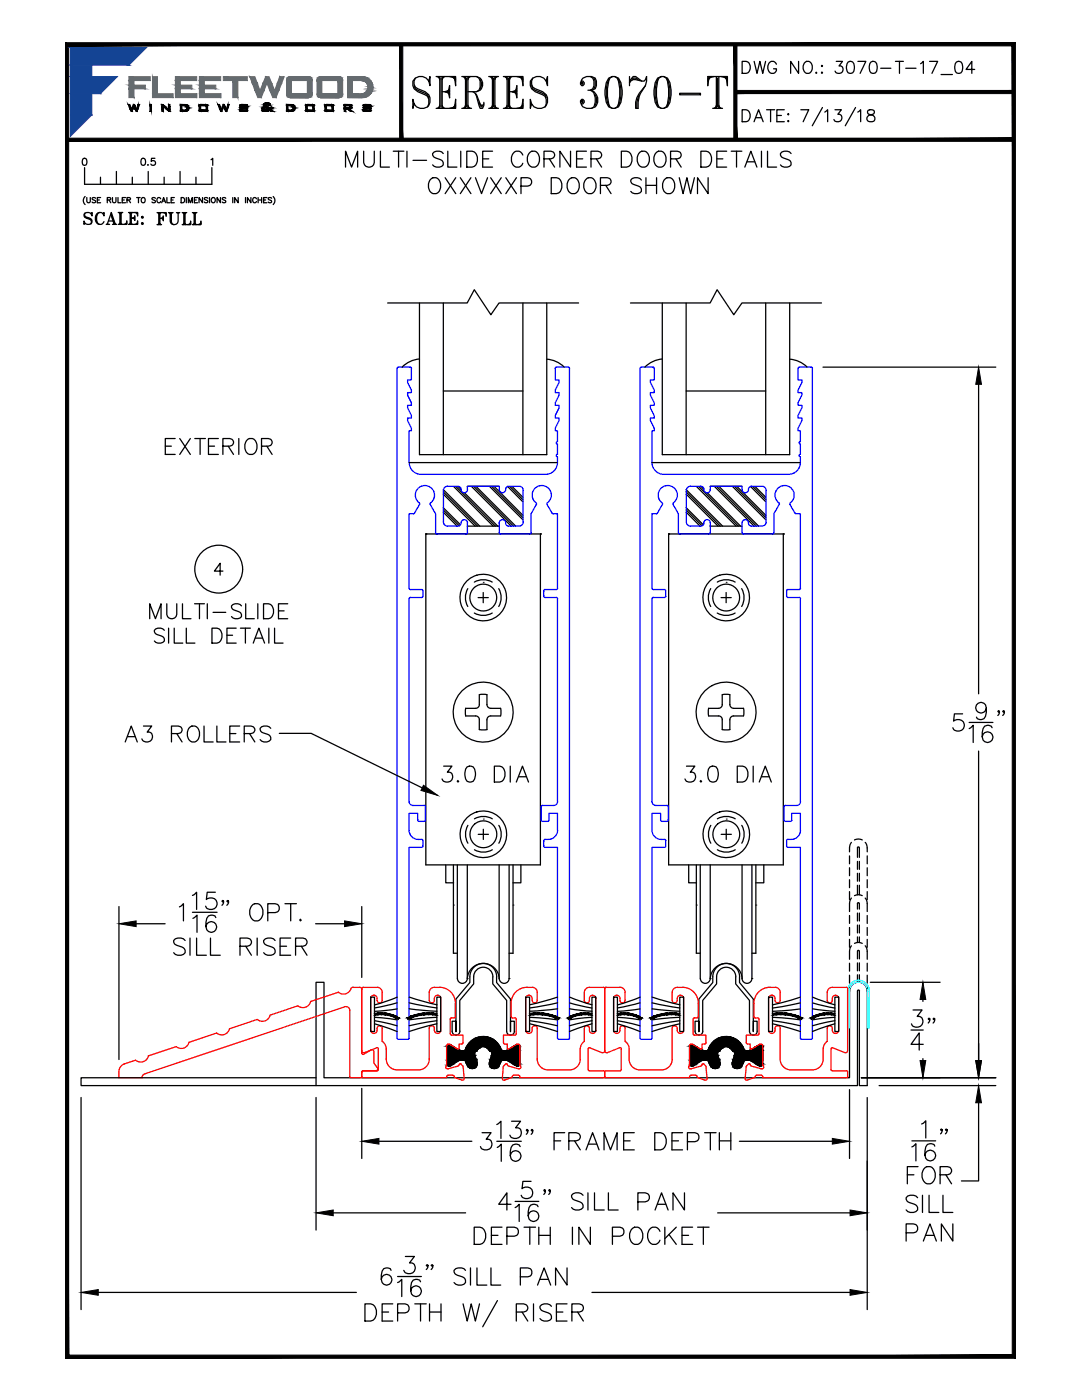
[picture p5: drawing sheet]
<svg xmlns="http://www.w3.org/2000/svg" width="216mm" height="279mm" viewBox="0 0 216 279" stroke-linecap="round" stroke-linejoin="round" font-family="sans-serif">
<defs><g id="words">
<text font-size="10.6" x="81.1" y="22.9">SERIES 3070-T</text>
<g font-size="6.6">
<text x="31.7" y="92.1">EXTERIOR</text>
<text x="28.6" y="124.9">MULTI-SLIDE</text>
<text x="23.6" y="149.2">A3 ROLLERS</text>
<text x="87.1" y="157.3">3.0 DIA</text>
<text x="135.5" y="157.3">3.0 DIA</text>
</g>
<g font-size="6.2">
<text x="165.5" y="16.2">3070-T-17_04</text>
<text x="29.6" y="129.5">SILL DETAIL</text>
</g>
<g font-size="5.7">
<text x="146.8" y="15.9">DWG NO.:</text>
<text x="30" y="46.2">FULL</text>
</g>
<g font-size="5.3">
<text x="146.8" y="25.4">DATE:</text>
<text x="15.5" y="45.9">SCALE:</text>
</g>
<text font-size="4.4" x="26.8" y="34.2">0.5</text>
</g></defs>
<!-- layer: SILL-PAN -->
<g fill="none" stroke="#000" stroke-width=".25">
<path d="M169.5 170.8v1.6M169.5 173.2v1.6M169.5 175.6v1.6M169.5 177.9v1.6M169.9 168.1l-.1 .1a2.68 2.68 0 0 0-.3 1.8M169.9 179.2l-.1 .1a3.7 3.7 0 0 0-.3 2.6M170.5 167.6l.8-.2 .7 .2M170.5 178.7l.8-.1 .7 .1M171.1 171.1v-1.9a.19 .19 0 0 1 .2-.2 .19 .19 0 0 1 .2 .2v1.9M171.1 171.9v1.6M171.1 174.3v1.6M171.1 176.7v1.9"/>
<path d="M171.5 171.9v1.6M171.5 174.3v1.6M171.5 176.7v1.9M172.6 168.1l.1 .1a2.68 2.68 0 0 1 .3 1.8M172.6 179.2l.1 .1a3.7 3.7 0 0 1 .3 2.6M173 170.8v1.6M173 173.2v1.6M173 175.6v1.6M173 177.9v1.6M169.5 182.7v1.6M169.5 185.1v1.6M169.5 187.5v1.6"/>
<path d="M169.5 192.2v1.6M169.5 194.6v1.6M169.5 197v.8M169.5 197.8a1.77 1.77 0 0 1 1.8-1.8 1.77 1.77 0 0 1 1.8 1.8M169.9 188.8l-.1 .1a3.7 3.7 0 0 0-.3 2.5M170.5 188.3l.8-.2 .7 .2M171.1 191.4v-1.5a.19 .19 0 0 1 .2-.2 .19 .19 0 0 1 .2 .2v1.5M171.1 181.4v-1.1a.19 .19 0 0 1 .2-.2 .19 .19 0 0 1 .2 .2v1.1M171.1 182.2v1.6M171.1 184.6v1.6M171.1 187v1.1M171.1 192.2v1.6"/>
<path d="M171.1 194.5v1.5M171.5 182.2v1.6M171.5 184.6v1.6M171.5 187v1.1M171.5 192.2v1.6M171.5 194.5v1.5M172.6 188.8l.1 .1a3.7 3.7 0 0 1 .3 2.5M173 197v19.7h-1.5v-18.9l-.2-.2-.2 .2v18.9h-108v-20.7h1.6v19.1h104.8v-17.3M173 182.7v1.6M173 185.1v1.6M173 187.5v1.6M173 192.2v1.6"/>
<path d="M173 194.6v1.6"/>
</g>
<!-- layer: 0 -->
<g fill="none" stroke="#000" stroke-width=".25">
<path d="M85 106.6h22.8v66h-22.8zM93.3 117.5a3.6 3.6 0 0 0 0 3.5M94.6 116.2a3.6 3.6 0 0 1 3.6 0M95.4 119.3h2M96.4 118.3v2M99.5 117.5a3.6 3.6 0 0 1 0 3.5M133.4 106.6h22.9v66h-22.9zM141.8 117.5a3.6 3.6 0 0 0 0 3.5M143.1 116.2a3.6 3.6 0 0 1 3.6 0M143.9 119.3h2M144.9 118.3v2M148 117.5a3.6 3.6 0 0 1 0 3.5"/>
<path d="M94.6 122.3a3.6 3.6 0 0 0 3.6 0M95.6 138.7v1.9M95.6 138.6h1.6M97.2 138.7v1.9M143.1 122.3a3.6 3.6 0 0 0 3.6 0M144.1 138.7v1.9M144.1 138.6h1.5M145.6 138.7v1.9M92.9 142.9h2a.77 .77 0 0 1 .8 .7M92.9 141.4v1.5M95.6 143.7v1.9l.8 .1 .8-.1v-1.9M95.7 140.6a.77 .77 0 0 1-.8 .8h-2"/>
<path d="M97.2 140.6a.77 .77 0 0 0 .7 .8h2M99.9 142.9h-2a.77 .77 0 0 0-.7 .7M99.9 141.4v1.5M141.4 142.9h2a.77 .77 0 0 1 .7 .7M141.4 141.4v1.5M144.1 143.7v1.9h1.5M144.1 140.6a.77 .77 0 0 1-.7 .8h-2M145.6 140.6a.77 .77 0 0 0 .8 .8h1.9l.1 .7v.8h-2a.74 .74 0 0 0-.8 .7M145.6 143.7v1.9M88.9 172.6v3.6h1.6M90.5 172.6v17.6h.8M91.3 172.6v22.7"/>
<path d="M93.2 172.6v22.7M93.4 164.7a3.6 3.6 0 0 0 0 3.6M94.7 169.6a3.6 3.6 0 0 0 3.5 0M94.7 163.4a3.6 3.6 0 0 1 3.5 0M95.4 166.5h2.1M96.4 165.5v2M99.5 164.7a3.6 3.6 0 0 1 0 3.6M99.6 172.6v22.7M101.6 172.6v22.7M102.4 172.6v17.6h-.8M103.9 172.6v3.6h-1.5M137.4 172.6v3.6h1.6"/>
<path d="M138.9 172.6v17.6h.8M139.7 172.6v22.7M141.7 172.6v22.7M141.8 164.7a3.6 3.6 0 0 0 0 3.6M143.1 169.6a3.6 3.6 0 0 0 3.6 0M143.1 163.4a3.6 3.6 0 0 1 3.6 0M143.9 166.5h2M144.9 165.5v2M148 164.7a3.6 3.6 0 0 1 0 3.6M148.1 172.6v22.7a.98 .98 0 0 0 1 .9 .98 .98 0 0 0 .9-.9M150 172.6v22.7M150.8 172.6v17.6h-.8"/>
<path d="M152.4 172.6v3.6h-1.6M91.3 195.3a.98 .98 0 0 0 .9 .9 .98 .98 0 0 0 1-.9M93.3 195.3a3.2 3.2 0 0 1 3.1-3 3.2 3.2 0 0 1 3.2 3M98.3 195v1.4l2.8 3.3v6.1a.77 .77 0 0 0 .8 .8 .77 .77 0 0 0 .7-.8M98.3 194.9a1.92 1.92 0 0 0-1.9-1.9 1.92 1.92 0 0 0-1.9 2v1.4l-2.8 3.3v6.1M99.1 195v1.1l2.8 3.3v6.5v-2.1h.7v2M99.1 194.9a2.68 2.68 0 0 0-2.7-2.6 2.68 2.68 0 0 0-2.6 2.7v1.1l-2.8 3.3v6.5v-2.1h-.8v2a.77 .77 0 0 0 .8 .8 .77 .77 0 0 0 .8-.8M101.6 195.3a.98 .98 0 0 1-1 .9 .98 .98 0 0 1-1-.9M139.7 195.3a.98 .98 0 0 0 1 .9 .98 .98 0 0 0 1-.9M141.7 195.3a3.2 3.2 0 0 1 3.2-3 3.2 3.2 0 0 1 3.2 3M63.1 215.1h-46.9v1.6h46.9M151.1 205.8a.77 .77 0 0 1-.8 .8 .77 .77 0 0 1-.8-.8v-6.1l-2.7-3.3a2.71 2.71 0 0 0-.9-3.1 1.92 1.92 0 0 0-2.9 1.7v1.4l-2.8 3.3v6.1a.76 .76 0 0 1-.8 .8 .76 .76 0 0 1-.7-.8v-2h.8v2.1v-6.5l2.7-3.3a3.1 3.1 0 0 1 1.5-3.6 2.68 2.68 0 0 1 3.9 2.4v1.2l2.7 3.3v6.5v-2.1h.8v2"/>
<circle cx="96.4" cy="119.3" r="2.68"/>
<circle cx="96.4" cy="119.3" r="4.6"/>
<circle cx="144.9" cy="119.3" r="2.68"/>
<circle cx="144.9" cy="119.3" r="4.6"/>
<circle cx="96.4" cy="142.1" r="6"/>
<circle cx="144.9" cy="142.1" r="6"/>
<circle cx="96.5" cy="166.5" r="2.68"/>
<circle cx="96.5" cy="166.5" r="4.6"/>
<circle cx="144.9" cy="166.5" r="2.68"/>
<circle cx="144.9" cy="166.5" r="4.6"/>
</g>
<g fill="none" stroke="#000" stroke-width=".2">
<path d="M85 106.6h.1M96.4 116.2h.1M107.8 106.6h.1M133.4 106.6h.1M144.9 116.2h.1M156.3 106.6h.1M96.4 163.5h.1M144.9 163.5h.1M90.5 180.6h.1M93.2 195.3h.1M96.4 192.3h.1M101.6 195.3h.1"/>
<path d="M102.4 180.6h.1M138.9 180.6h.1M141.7 195.3h.1M144.9 192.3h.1M150 195.3h.1M150.8 180.6h.1"/>
</g>
<!-- layer: SASH -->
<g fill="none" stroke="#000" stroke-width=".25">
<path d="M88.4 98.6l6.4 6.4M88.4 98.2l6.9 6.8M88.5 97.7l7.2 7.3M90.5 97.1l7.9 7.9M90.9 97.1l8 7.9M91.4 97.1l.6 .5M92.7 98.3l6.6 6.7M93.2 97.1h6.4M94.1 97.1l7.9 7.9M94.5 97.1l8 7.9M95 97.1l7.9 7.9M97.7 97.1l6.6 6.6"/>
<path d="M98.1 97.1l6.2 6.2M98.6 97.1l5.7 5.7M101.3 97.1l3 3.1M101.7 97.1l2.6 2.6M102.2 97.1l2.1 2.1M136.9 98.6l6.4 6.4M136.9 98.2l6.8 6.8M136.9 97.7l7.3 7.3M138.9 97.1l8 7.9M139.4 97.1l7.9 7.9M139.9 97.1l.5 .5M141.1 98.3l6.7 6.7"/>
<path d="M141.7 97.1h6.3M142.5 97.1l8 7.9M143 97.1l7.9 7.9M143.5 97.1l7.9 7.9M146.1 97.1l6.7 6.6M146.6 97.1l6.2 6.2M147 97.1l5.8 5.7M149.7 97.1l3.1 3.1M150.2 97.1l2.6 2.6M150.6 97.1l2.2 2.1M88.4 102.2l2.8 2.8M88.4 101.8l3.2 3.1"/>
<path d="M88.4 101.3l3.4 3.4M93.2 105h6.4M136.9 102.2l2.8 2.8M136.9 101.8l3.2 3.1M136.9 101.3l3.4 3.4M141.7 105h6.3"/>
</g>
<g fill="none" stroke="#00f" stroke-width=".25">
<path d="M79.5 73.3h2.3M79.5 73.3l-.3 .2v133.7l.3 .2M81.8 73.3l.3 .2v2.3h-.8v.5l.8 1.5v.6h-.8v.5l.8 1.5v.5h-.8v.5l.8 1.5v.5h-.8v.5l.8 1.6v.5h-.5v6.3M111 73.3h2.4M111.1 73.3l-.3 .2v2.3h.8v.5l-.8 1.5v.6h.8v.5l-.8 1.5v.5h.8v.5l-.8 1.5v.5h.8v.5l-.8 1.6v.5h.4v2.1M113.4 73.3l.2 .2 .1 133.7-.3 .2h-1.9l-.3-.2v-38.1h-2.6l-.1-.2v-1.3l.3-.1h.6M128 73.3h2.3M128 73.3l-.3 .2v133.7l.3 .2h1.8l.3-.2v-38.1h2.6l.1-.2v-1.3l-.2-.1h-.7M130.3 73.3l.2 .2v2.3h-.7v.5l.7 1.5v.6h-.7v.5l.7 1.5v.5h-.7v.5l.7 1.5v.5h-.7v.5l.7 1.6v.5h-.4v6.3a2.38 2.38 0 0 0 2.4 2.4M159.5 73.3h2.3M159.5 73.3l-.3 .2v2.3h.8v.5l-.8 1.5v.6h.8v.5l-.8 1.5v.5h.8v.5l-.8 1.5v.5h.8v.5l-.8 1.6v.5h.5v2.1M161.9 73.3l.2 .2v133.7l-.2 .2"/>
<path d="M89.3 97.1h2.1M89.3 97a.79 .79 0 0 0-.8 .8v6.4a.79 .79 0 0 0 .8 .8M91.4 97a.65 .65 0 0 1 .6 .7M92 97.7a.65 .65 0 0 0 .6 .6 .65 .65 0 0 0 .7-.6v-.6h6.3v.6a.65 .65 0 0 0 .7 .6 .65 .65 0 0 0 .6-.6M101.5 97.1h2.1M101.5 97a.65 .65 0 0 0-.6 .7M103.6 97a.79 .79 0 0 1 .8 .8M104.4 97.8v6.4M111.2 88.1l-.2 .3 .2 .2v2.1M111.2 90.6l-.2 .3 .2 .3a2.84 2.84 0 0 1-1.3 3.2l-1 .3h-24.9a2.38 2.38 0 0 1-2.4-2.4M137.7 97.1h2.1M137.7 97a.79 .79 0 0 0-.7 .8v6.4a.79 .79 0 0 0 .7 .8"/>
<path d="M139.8 97a.65 .65 0 0 1 .7 .7M150 97.1h2.1M150 97a.73 .73 0 0 0-.7 .9 .65 .65 0 0 1-.7 .4 .65 .65 0 0 1-.5-.6v-.6h-6.4v.6a.65 .65 0 0 1-.6 .6 .65 .65 0 0 1-.7-.6M152.1 97a.79 .79 0 0 1 .8 .8M152.9 97.8v6.4M159.7 88.1l-.2 .3 .2 .2v2.1M159.7 90.6l-.2 .3 .2 .3a2.84 2.84 0 0 1-1.3 3.2l-1.1 .3h-24.8M81.6 119.5v40.5a.79 .79 0 0 0 .8 .8h2.2M81.6 117.4l.3 .3M81.9 119.2h2.2M81.9 117.7h2.2M81.9 119.2l-.3 .3"/>
<path d="M83.6 100.3a1.92 1.92 0 0 1-.2-2.8 1.92 1.92 0 0 1 2.8 0 1.92 1.92 0 0 1-.3 2.8M83.7 100.3v.4l-1 1.7-.2 .1h-.9v14.9M84.1 117.6l.3 .3M84.4 117.9v1.1M84.4 119l-.3 .2M85.9 100.3v.4l1 1.8v3.8l.3 .3M89.3 105h2.1M92 104.4a.64 .64 0 0 1 .6-.7 .64 .64 0 0 1 .7 .7v1.9l-.1 .2-6 .1M92 104.4a.65 .65 0 0 1-.6 .6M100.9 104.4a.65 .65 0 0 0 .6 .6h2.1M100.9 104.4a.65 .65 0 0 0-.6-.7 .65 .65 0 0 0-.7 .7v1.9l.1 .2 6 .1 .3-.3M104.4 104.2a.79 .79 0 0 1-.8 .8"/>
<path d="M106.9 100.3a1.92 1.92 0 0 1-.2-2.8 1.92 1.92 0 0 1 2.8 0 1.92 1.92 0 0 1-.3 2.8M107 100.3v.4M107 100.7l-1 1.8v3.8M108.5 117.9v1.1l.1 .2 2.5 .1 .2 .2M108.8 117.6l-.3 .3M109.2 100.3v.4l1 1.7 .2 .1h.8v14.9M111.2 119.5l.1 40.5a.79 .79 0 0 1-.8 .8h-2.2M111.3 117.4l-.3 .3h-2.2M130.1 119.5v40.5a.79 .79 0 0 0 .8 .8h2.2M130.1 117.4l.3 .3h2.2M131 102.5h-.9v14.9M132.1 100.3a1.92 1.92 0 0 1-.3-2.8 1.92 1.92 0 0 1 2.9 0 1.92 1.92 0 0 1-.3 2.8"/>
<path d="M132.1 100.3l.1 .4-1 1.7-.2 .1M132.6 117.6l.2 .3M132.8 117.9v1.1l-.1 .2h-2.3l-.3 .3M134.3 100.7l1.1 1.8v3.8l.1 .2h6.1l.1-.2v-1.9a.64 .64 0 0 0-.6-.7 .64 .64 0 0 0-.7 .7M134.4 100.3l-.1 .4M140.5 104.4a.65 .65 0 0 1-.7 .6h-2.1M148.3 106.6h5.9M150 105h2.1M150 105a.73 .73 0 0 1-.7-.9 .65 .65 0 0 0-.7-.4 .65 .65 0 0 0-.5 .7v1.9l.2 .3M152.9 104.2a.79 .79 0 0 1-.8 .8M155.4 100.3a1.92 1.92 0 0 1-.3-2.8 1.92 1.92 0 0 1 2.9 0 1.92 1.92 0 0 1-.3 2.8M155.4 100.3l.1 .4-1.1 1.8v3.8l-.2 .3"/>
<path d="M157 117.9v1.1l.1 .2h2.4M157.2 117.7h2.3M157.2 117.6l-.2 .3M157.7 100.3l-.1 .4 1 1.7 1.1 .1v14.9M159.5 119.2l.2 .3M159.7 119.5v40.5a.79 .79 0 0 1-.8 .8h-2.2M159.7 117.4l-.2 .3M84.1 169.1h-2.5v38.1M84.1 167.5l.3 .3M84.4 167.8v1.1M84.4 168.9l-.3 .2M84.6 160.7l.3 .3"/>
<path d="M84.9 161v2.7l-.1 .2h-1.2l-.2-.1v-1.5h-1.8v3.4a1.96 1.96 0 0 0 2.5 1.8M108 161v2.8l.3 .1h1M108.3 160.7l-.3 .3M109.3 163.9l.2-.2v-1.4h1.7v3.4a1.8 1.8 0 0 1-1.8 1.8M132.1 163.9l-.3-.2v-1.4h-1.7v3.4a1.83 1.83 0 0 0 1.8 1.8M133.1 160.7l.3 .3M133.3 161v2.8l-.2 .1h-1M156.4 161v2.7l.3 .2M156.7 163.9h1l.3-.1v-1.5h1.7v3.4a2.06 2.06 0 0 1-2.6 1.8l-.1 .3v1.1l.1 .2h2.6v38.1l.3 .2h1.8M156.7 160.7l-.3 .3M81.6 207.2l-.2 .2h-1.9"/>
</g>
<!-- layer: GLASS-VINYL -->
<g fill="none" stroke="#000" stroke-width=".25">
<path d="M77.4 60.5h15.8l1.4-2.7 3.3 5 1.7-2.3h15.9M83.7 60.5v30.2h25.4v-30.2M83.7 71.6a5.6 5.6 0 0 0-3.5 1.7M88.5 78h15.8M88.5 60.5v30.2M104.3 60.5v30.2M109.1 71.7l1.9 .5 1.6 1M125.8 60.5h15.9l1.4-2.7 3.3 5 1.6-2.3h15.9M132.2 60.5v30.2h25.4v-30.2M132.2 71.6a5.6 5.6 0 0 0-3.5 1.7M136.9 78h15.9M136.9 60.5v30.2"/>
<path d="M152.8 60.5v30.2M157.6 71.7l1.8 .5 1.6 1M81.7 92.3h29.4M130.1 92.3h29.5"/>
</g>
<!-- layer: HEM COVER -->
<path d="M173.1 197.8a1.79 1.79 0 0 0-1.8-1.8 1.79 1.79 0 0 0-1.8 1.8v7.4h-.4v-7.4a2.17 2.17 0 0 1 2.2-2.2 2.17 2.17 0 0 1 2.2 2.2l-.1 7.4h-.4l.1-7.4" fill="none" stroke="#0ff" stroke-width=".25"/>
<!-- layer: RISER -->
<g fill="none" stroke="#f00" stroke-width=".25">
<path d="M67.5 198l-5.5 1.9a1.58 1.58 0 0 1-2.6 .8l-5.5 1.9M70.4 197.1l1.4-.1 .4 .2v.3v12.8l.4 .1 1.5-.9 .4 .1 .1 .3M70.4 197l-.3 .2a1.63 1.63 0 0 1-2.6 .8M23.7 213.8v1.3h4.6M27 211.6l-2.2 .7a1.58 1.58 0 0 0-1.1 1.5M28.9 214.3a.79 .79 0 0 0-.6 .8M29.6 210.7a1.58 1.58 0 0 1-2.5 .9M53.9 202.6a1.58 1.58 0 0 1-2.6 .9l-5.5 1.8a1.57 1.57 0 0 1-2.6 .9l-5.5 1.8a1.57 1.57 0 0 1-2.6 .9l-5.5 1.8M68.8 200.9l-39.9 13.4M68.8 200.9a.79 .79 0 0 1 1 .8M69.8 201.7v13.1M69.8 214.8l.3 .3h1.8l.3-.3"/>
<path d="M74.6 209.9v2.2l.7 1M75.3 213.1l.1 .2-.3 .4h-2.8l-.1 .3v.8"/>
</g>
<!-- layer: FRAME -->
<g fill="#000" stroke="#000" stroke-width=".2">
<path d="M94.1 213.2h.2zM94.9 209.7h.2zM95.9 206.9h1.1zM97.8 209.7h.1zM98.4 213.2h.5zM142.5 213.2h.3zM143.4 209.7h.2zM144.3 206.9h1.1zM146.2 209.7h.2zM146.8 213.2h.5z"/>
<path d="M89.4 208.5h.4zM89.4 208.5h.4z"/>
<path d="M89.4 212.7h.4zM89.4 212.7h.4z"/>
<path d="M89.5 208.5h.3zM89.5 208.5h.3z"/>
<path d="M89.5 208.5h.3zM89.5 208.5h.3z"/>
<path d="M89.5 212.7h.3zM89.5 212.7h.2z"/>
<path d="M89.5 208.5h.3zM89.4 208.5h.4z"/>
<path d="M89.5 212.7h.3zM89.5 212.7h.3z"/>
<path d="M89.4 208.5h.4zM89.4 208.5h.4z"/>
<path d="M89.4 212.7h.4zM89.4 212.7h.4z"/>
<path d="M89.4 208.5l.5 .1zM89.3 208.6h.6z"/>
<path d="M89.4 212.7h.4zM89.4 212.7h.4z"/>
<path d="M89.3 208.6h.6zM89.3 208.6h.6z"/>
<path d="M89.3 212.7h.6zM89.3 212.7h.5z"/>
<path d="M89.3 208.6l.7 .1zM89.2 208.7h.8z"/>
<path d="M89.3 212.6h.6zM89.3 212.6l.6 .1z"/>
<path d="M89.2 208.7h.9zM89.2 208.7h.9z"/>
<path d="M89.2 212.6h.8zM89.2 212.6h.7z"/>
<path d="M89.2 208.7l1 .1zM89.2 208.7l1 .1z"/>
<path d="M89.2 212.5h.9zM89.2 212.5l.8 .1z"/>
<path d="M89.1 208.8h1.2zM89.1 208.8h1.2z"/>
<path d="M89.1 212.5h1.1zM89.1 212.5h1z"/>
<path d="M89.1 208.8l1.4 .1zM89.1 208.8l1.4 .1z"/>
<path d="M89.1 212.4h1.2zM89.1 212.4l1.1 .1z"/>
<path d="M89.1 208.9l2.6 .7-1.2-.7zM89.1 208.9l2.6 .7h-2.6z"/>
<path d="M89.1 212.3h1.4zM89.1 212.3l1.2 .1z"/>
<path d="M89.1 209.6l2.7 .1zM89.1 209.6l2.7 .1z"/>
<path d="M89.1 211.6l1.4 .7 1.2-.7zM89.1 211.6l1.4 .7h-1.4z"/>
<path d="M89.1 209.7h2.8zM89.1 209.7h2.8z"/>
<path d="M89.1 211.6h2.7zM89.1 211.6h2.6z"/>
<path d="M89.1 211.5h2.8zM89.1 211.5l2.7 .1z"/>
<path d="M89.1 209.7h3zM89.1 209.7h3z"/>
<path d="M89.1 211.5h3zM89.1 211.5h2.8z"/>
<path d="M92.8 211.7h2.2zM92.8 211.7h2.2z"/>
<path d="M94 213.2h.5zM94 213.2h.3z"/>
<path d="M93.9 213.2h.6zM93.9 213.2h.6z"/>
<path d="M93.8 213.2h.8zM93.8 213.2h.7z"/>
<path d="M89.1 210.3l5.6 .3v-.3zM89.1 210.3l5.6 .3h-5.6z"/>
<path d="M93.7 213.1h1zM93.7 213.1l.9 .1z"/>
<path d="M89.1 210l5.6 .3 .1-.3zM89.1 210l5.6 .3h-5.6z"/>
<path d="M89.1 210.6l5.8 .3-.1-.3zM89.1 210.6l5.8 .3h-5.8z"/>
<path d="M93.6 213.1h1.2zM93.6 213.1h1.1z"/>
<path d="M89.1 210.9l5.8 .3v-.3zM89.1 210.9l5.8 .3h-5.8z"/>
<path d="M93.5 213h1.4zM93.5 213l1.3 .1z"/>
<path d="M89.1 209.7l5.7 .3 .1-.3zM89.1 209.7l5.7 .3h-5.7z"/>
<path d="M89.1 211.5h5.8zM89.1 211.5h5.8z"/>
<path d="M89.1 211.2l5.9 .2-.1-.2zM89.1 211.2l5.9 .2h-5.9z"/>
<path d="M92.6 211.5h2.3zM92.6 211.5h2.3z"/>
<path d="M92.7 211.5h2.2zM92.7 211.5h2.2z"/>
<path d="M92.7 211.5l2.2 .1zM92.7 211.5l2.2 .1z"/>
<path d="M92.7 211.6h2.3zM92.7 211.6h2.3z"/>
<path d="M92.8 211.6h2.2zM92.8 211.6h2.2z"/>
<path d="M93.5 212.9h1.5zM93.5 212.9l1.4 .1z"/>
<path d="M92.8 211.6h2.2zM92.8 211.6h2.2z"/>
<path d="M92.8 211.6l2.2 .1zM92.8 211.6l2.2 .1z"/>
<path d="M89.1 211.4h5.9zM89.1 211.4l5.8 .1z"/>
<path d="M92.8 211.7l2.3 .1-.1-.1zM92.8 211.7l2.3 .1h-2.2z"/>
<path d="M93.4 212.9h1.6zM93.4 212.9h1.6z"/>
<path d="M93.4 212.8h1.7zM93.4 212.8l1.6 .1z"/>
<path d="M92.7 209.7h2.4zM92.7 209.7h2.4z"/>
<path d="M92.7 209.7h2.4zM92.6 209.7h2.5z"/>
<path d="M89.1 209.7h6zM89.1 209.7h6z"/>
<path d="M92.7 209.7h2.4zM92.7 209.7h2.4z"/>
<path d="M92.9 211.8l2.3 .2-.1-.2zM92.9 211.8l2.3 .2h-2.3z"/>
<path d="M92.8 209.6l2.4 .1zM92.8 209.6l2.4 .1z"/>
<path d="M92.8 209.7h2.4zM92.8 209.7h2.3z"/>
<path d="M92.8 209.6h2.4zM92.8 209.6h2.4z"/>
<path d="M93.2 212.6l1.9 .2 .1-.2zM93.2 212.6l1.9 .2h-1.7z"/>
<path d="M92.8 209.6h2.4zM92.8 209.6h2.4z"/>
<path d="M92.9 212l2.3 .1zM92.9 212l2.3 .1z"/>
<path d="M93 212.1l2.2 .1v-.1zM93 212.1l2.2 .1h-2.2z"/>
<path d="M93.2 212.5l2 .1v-.1zM93.2 212.5l2 .1h-2z"/>
<path d="M92.8 209.6h2.4zM92.8 209.6h2.4z"/>
<path d="M93 212.2l2.2 .2v-.2zM93 212.2l2.2 .2h-2.1z"/>
<path d="M93.1 212.4h2.1zM93.1 212.4l2.1 .1z"/>
<path d="M92.9 209.4l2.3 .2 .2-.2zM92.9 209.4l2.3 .2h-2.4z"/>
<path d="M93 209.1l2.6 .1v-.1zM93 209.1l2.6 .1h-2.7z"/>
<path d="M93 209.1h2.6zM93 209.1h2.6z"/>
<path d="M92.9 209.2l2.5 .2 .2-.2zM92.9 209.2l2.5 .2h-2.5z"/>
<path d="M93.1 209l2.5 .1 .2-.1zM93.1 209l2.5 .1h-2.6z"/>
<path d="M93.1 208.9h3zM93.1 208.9l2.7 .1z"/>
<path d="M93.1 208.9h3.3zM93.1 208.9h3z"/>
<path d="M95.9 206.9l1.6 .1zM95.4 207l.5-.1 1.6 .1z"/>
<path d="M95.4 207l2.6 .2-.5-.2zM94.9 207.2l.5-.2 2.6 .2z"/>
<path d="M97.8 211.7h2.2zM97.8 211.7h2.2z"/>
<path d="M94.9 207.2l3.6 .3-.5-.3zM94.4 207.5l.5-.3 3.6 .3z"/>
<path d="M98.4 213.2h.4zM98.5 213.2h.3z"/>
<path d="M94.4 207.5l4.5 .3-.4-.3zM94 207.8l.4-.3 4.5 .3z"/>
<path d="M94 207.8l5.3 .4-.4-.4zM94 207.8l5.3 .4h-5.7z"/>
<path d="M98.3 213.2h.7zM98.3 213.2h.6z"/>
<path d="M98.2 213.2h.8zM98.2 213.2h.8z"/>
<path d="M98.1 213.1h1zM98.1 213.1l.9 .1z"/>
<path d="M98 213.1h1.2zM98 213.1h1.1z"/>
<path d="M93.6 208.2l6 .4-.3-.4zM93.6 208.2l6 .4h-6.3z"/>
<path d="M98 213h1.3zM98 213l1.2 .1z"/>
<path d="M97.9 212.9h1.5zM97.9 212.9l1.4 .1z"/>
<path d="M97.8 212.9h1.6zM97.8 212.9h1.6z"/>
<path d="M97.8 212.8h1.7zM97.8 212.8l1.6 .1z"/>
<path d="M93.3 208.6l6.4 .3-.1-.3zM93.3 208.6l6.4 .3h-6.6z"/>
<path d="M97.7 212.6l1.8 .2 .1-.2zM97.7 212.6l1.8 .2h-1.7z"/>
<path d="M97.6 212.5l2 .1 .1-.1zM97.6 212.5l2 .1h-1.9z"/>
<path d="M97.6 212.4h2.1zM97.6 212.4l2.1 .1z"/>
<path d="M96.4 208.9h3.3zM96.4 208.9h3.3z"/>
<path d="M96.7 208.9l3.1 .1zM96.7 208.9l3.1 .1z"/>
<path d="M97 209l2.8 .1v-.1zM97 209l2.8 .1z"/>
<path d="M97.6 212.2l2.1 .2 .1-.2zM97.6 212.2l2.1 .2h-2.1z"/>
<path d="M97.2 209.1h2.7zM97.2 209.1h2.7z"/>
<path d="M97.3 209.1l2.6 .1v-.1zM97.3 209.1l2.6 .1h-2.7z"/>
<path d="M97.6 212.1l2.2 .1 .1-.1zM97.6 212.1l2.2 .1h-2.2z"/>
<path d="M97.2 209.2l2.8 .2-.1-.2zM97.2 209.2l2.8 .2h-2.5z"/>
<path d="M97.6 212h2.3zM97.6 212l2.3 .1z"/>
<path d="M97.5 209.4l2.5 .2v-.2zM97.5 209.4l2.5 .2h-2.4z"/>
<path d="M97.7 211.8l2.2 .2 .1-.2zM97.7 211.8l2.2 .2h-2.3z"/>
<path d="M97.6 209.6h2.4zM97.6 209.6h2.4z"/>
<path d="M97.6 209.6h2.4zM97.6 209.6h2.4z"/>
<path d="M97.8 211.7l2.2 .1v-.1zM97.8 211.7l2.2 .1h-2.3z"/>
<path d="M97.6 209.6h2.5zM97.6 209.6h2.5z"/>
<path d="M97.8 211.6h2.2zM97.8 211.6l2.2 .1z"/>
<path d="M97.7 209.6l2.4 .1zM97.7 209.6l2.4 .1z"/>
<path d="M97.9 211.6h2.2zM97.9 211.6h2.1z"/>
<path d="M97.7 209.7h2.4zM97.7 209.7h2.4z"/>
<path d="M97.9 211.6h2.2zM97.9 211.6h2.2z"/>
<path d="M97.7 209.7h2.4zM97.7 209.7h2.4z"/>
<path d="M97.9 211.6h2.2zM97.9 211.6h2.2z"/>
<path d="M97.9 211.5h2.2zM97.9 211.5l2.2 .1z"/>
<path d="M97.7 209.7h2.5zM97.7 209.7h2.5z"/>
<path d="M97.9 211.5h2.3zM97.9 211.5h2.3z"/>
<path d="M97.9 211.5h2.3zM97.9 211.5h2.2z"/>
<path d="M97.7 209.7h2.5zM97.7 209.7h2.5z"/>
<path d="M103.1 208.5h.3zM103.1 208.5h.3z"/>
<path d="M103.1 208.5h.3zM103.1 208.5h.3z"/>
<path d="M103.1 212.7h.3zM103.1 212.7h.2z"/>
<path d="M103.1 208.5h.3zM103 208.5h.4z"/>
<path d="M103.1 212.7h.3zM103.1 212.7h.3z"/>
<path d="M103 208.5h.4zM103 208.5h.4z"/>
<path d="M103 212.7h.4zM103 212.7h.4z"/>
<path d="M103 208.5h.5zM103 208.5h.5z"/>
<path d="M103 212.7h.4zM103 212.7h.4z"/>
<path d="M103 208.5l.5 .1zM103 208.6h.5z"/>
<path d="M103 212.7h.5zM103 212.7h.4z"/>
<path d="M103 208.6h.6zM102.9 208.6h.7z"/>
<path d="M103 212.7h.5zM103 212.7h.5z"/>
<path d="M102.9 208.6l.7 .1zM102.8 208.7h.8z"/>
<path d="M102.9 212.6h.7zM102.9 212.6l.6 .1z"/>
<path d="M102.8 208.7h.9zM102.7 208.7h1z"/>
<path d="M102.8 212.6h.8zM102.8 212.6h.8z"/>
<path d="M102.7 208.7l1 .1zM102.6 208.8h1.1z"/>
<path d="M102.7 212.5h1zM102.7 212.5l.9 .1z"/>
<path d="M102.6 208.8h1.1zM102.5 208.8h1.2z"/>
<path d="M102.6 212.5h1.1zM102.6 212.5h1.1z"/>
<path d="M102.5 208.8l1.2 .1zM102.4 208.9h1.3z"/>
<path d="M102.4 208.9l1.3 .7v-.7zM101.2 209.6l1.2-.7 1.3 .7z"/>
<path d="M101.2 209.6l2.5 .1zM101 209.7h2.7z"/>
<path d="M101 209.7h2.7zM100.9 209.7h2.8z"/>
<path d="M100.9 209.7h2.8zM100.8 209.7h2.9z"/>
<path d="M97.7 209.7h6zM97.7 209.7h6z"/>
<path d="M97.9 209.7l5.8 .3v-.3zM97.9 209.7l5.8 .3h-5.6z"/>
<path d="M98.1 210l5.6 .3v-.3zM98.1 210l5.6 .3h-5.6z"/>
<path d="M98.1 210.3l5.6 .3v-.3zM98.1 210.3l5.6 .3h-5.5z"/>
<path d="M98 210.6l5.7 .3v-.3zM98 210.6l5.7 .3h-5.7z"/>
<path d="M98 210.9l5.7 .3v-.3zM98 210.9l5.7 .3h-5.8z"/>
<path d="M97.9 211.2l5.8 .2v-.2zM97.9 211.2l5.8 .2h-5.9z"/>
<path d="M97.8 211.4l5.9 .1zM97.8 211.4l5.9 .1z"/>
<path d="M97.9 211.5h5.8zM97.9 211.5h5.8z"/>
<path d="M100.8 211.5h2.9zM100.8 211.5h2.9z"/>
<path d="M100.9 211.5l2.8 .1zM100.9 211.5l2.8 .1z"/>
<path d="M101 211.6h2.7zM101 211.6h2.7z"/>
<path d="M101.2 211.6l2.5 .7v-.7zM101.2 211.6l2.5 .7h-1.3z"/>
<path d="M102.4 212.3l1.3 .1zM102.4 212.3l1.3 .1z"/>
<path d="M102.5 212.4h1.2zM102.5 212.4l1.2 .1z"/>
<path d="M137.8 208.5h.5zM137.8 208.5h.5z"/>
<path d="M137.8 212.7h.5zM137.8 212.7h.5z"/>
<path d="M138 208.5h.2zM138 208.5h.2z"/>
<path d="M138 208.5h.2zM137.9 208.5h.3z"/>
<path d="M138 212.7h.2zM138 212.7h.2z"/>
<path d="M137.9 208.5h.4zM137.9 208.5h.4z"/>
<path d="M137.9 212.7h.3zM137.9 212.7h.3z"/>
<path d="M137.9 208.5h.4zM137.8 208.5h.5z"/>
<path d="M137.9 212.7h.4zM137.9 212.7h.3z"/>
<path d="M137.8 208.5l.5 .1zM137.8 208.6h.5z"/>
<path d="M137.8 212.7h.5zM137.8 212.7h.5z"/>
<path d="M137.8 208.6h.6zM137.8 208.6h.6z"/>
<path d="M137.8 212.7h.5zM137.8 212.7h.5z"/>
<path d="M137.7 208.6l.8 .1zM137.7 208.7h.8z"/>
<path d="M137.7 212.6h.7zM137.7 212.6l.6 .1z"/>
<path d="M137.7 208.7h.9zM137.7 208.7h.9z"/>
<path d="M137.7 212.6h.8zM137.7 212.6h.7z"/>
<path d="M137.6 208.7l1.1 .1zM137.6 208.7l1.1 .1z"/>
<path d="M137.6 212.5h1zM137.6 212.5l.9 .1z"/>
<path d="M137.6 208.8h1.2zM137.6 208.8h1.2z"/>
<path d="M137.6 212.5h1.1zM137.6 212.5h1z"/>
<path d="M137.6 208.8l1.3 .1zM137.6 208.8l1.3 .1z"/>
<path d="M137.6 212.4h1.2zM137.6 212.4l1.1 .1z"/>
<path d="M137.6 208.9l2.5 .7-1.2-.7zM137.6 208.9l2.5 .7h-2.5z"/>
<path d="M137.6 212.3h1.3zM137.6 212.3l1.2 .1z"/>
<path d="M137.6 209.6l2.7 .1zM137.6 209.6l2.7 .1z"/>
<path d="M137.6 211.6l1.3 .7 1.2-.7zM137.6 211.6l1.3 .7h-1.3z"/>
<path d="M137.6 209.7h2.8zM137.6 209.7h2.8z"/>
<path d="M137.6 211.6h2.7zM137.6 211.6h2.5z"/>
<path d="M137.6 211.5h2.8zM137.6 211.5l2.7 .1z"/>
<path d="M137.6 209.7h2.9zM137.6 209.7h2.9z"/>
<path d="M137.6 211.5h2.9zM137.6 211.5h2.8z"/>
<path d="M142.5 213.2h.4zM142.5 213.2h.3z"/>
<path d="M142.4 213.2h.6zM142.4 213.2h.5z"/>
<path d="M142.3 213.2h.8zM142.3 213.2h.7z"/>
<path d="M137.6 210.3l5.5 .3 .1-.3zM137.6 210.3l5.5 .3h-5.5z"/>
<path d="M142.2 213.1h1zM142.2 213.1l.9 .1z"/>
<path d="M137.6 210l5.6 .3v-.3zM137.6 210l5.6 .3h-5.6z"/>
<path d="M137.6 210.6l5.7 .3v-.3zM137.6 210.6l5.7 .3h-5.7z"/>
<path d="M142.1 213.1h1.2zM142.1 213.1h1.1z"/>
<path d="M137.6 210.9l5.8 .3-.1-.3zM137.6 210.9l5.8 .3h-5.8z"/>
<path d="M142 213h1.3zM142 213l1.3 .1z"/>
<path d="M137.6 209.7l5.6 .3 .2-.3zM137.6 209.7l5.6 .3h-5.6z"/>
<path d="M137.6 211.5h5.8zM137.6 211.5h5.8z"/>
<path d="M137.6 211.2l5.9 .2-.1-.2zM137.6 211.2l5.9 .2h-5.9z"/>
<path d="M141.1 211.5h2.3zM141.1 211.5h2.3z"/>
<path d="M141.1 211.5h2.3zM141.1 211.5h2.3z"/>
<path d="M141.2 211.5l2.2 .1zM141.2 211.5l2.2 .1z"/>
<path d="M141.2 211.6h2.2zM141.2 211.6h2.2z"/>
<path d="M141.2 211.6h2.2zM141.2 211.6h2.2z"/>
<path d="M141.3 211.6h2.2zM141.3 211.6h2.2z"/>
<path d="M142 212.9h1.4zM142 212.9l1.3 .1z"/>
<path d="M141.3 211.6l2.2 .1zM141.3 211.6l2.2 .1z"/>
<path d="M141.9 212.9h1.6zM141.9 212.9h1.5z"/>
<path d="M137.6 211.4h5.9zM137.6 211.4l5.8 .1z"/>
<path d="M141.3 211.7h2.2zM141.3 211.7h2.2z"/>
<path d="M141.3 211.7l2.3 .1-.1-.1zM141.3 211.7l2.3 .1h-2.3z"/>
<path d="M141.8 212.8h1.7zM141.8 212.8l1.7 .1z"/>
<path d="M141.2 209.7h2.4zM141.1 209.7h2.5z"/>
<path d="M141.1 209.7h2.5zM141.1 209.7h2.5z"/>
<path d="M137.6 209.7h6zM137.6 209.7h6z"/>
<path d="M141.3 211.8l2.4 .2-.1-.2zM141.3 211.8l2.4 .2h-2.3z"/>
<path d="M141.2 209.7h2.4zM141.2 209.7h2.4z"/>
<path d="M141.2 209.7h2.4zM141.2 209.7h2.4z"/>
<path d="M141.3 209.6h2.3zM141.3 209.6l2.3 .1z"/>
<path d="M141.7 212.6l1.8 .2 .1-.2zM141.7 212.6l1.8 .2h-1.7z"/>
<path d="M141.3 209.6h2.3zM141.3 209.6h2.3z"/>
<path d="M141.3 209.6h2.4zM141.3 209.6h2.3z"/>
<path d="M141.4 212l2.3 .1zM141.4 212l2.3 .1z"/>
<path d="M141.4 212.1l2.3 .1v-.1zM141.4 212.1l2.3 .1h-2.2z"/>
<path d="M141.6 212.5l2 .1 .1-.1zM141.6 212.5l2 .1h-1.9z"/>
<path d="M141.3 209.6h2.4zM141.3 209.6h2.4z"/>
<path d="M141.5 212.2l2.2 .2v-.2zM141.5 212.2l2.2 .2h-2.1z"/>
<path d="M141.6 212.4h2.1zM141.6 212.4l2.1 .1z"/>
<path d="M141.4 209.4l2.3 .2 .2-.2zM141.4 209.4l2.3 .2h-2.4z"/>
<path d="M141.5 209.1l2.6 .1-.1-.1zM141.5 209.1l2.6 .1h-2.7z"/>
<path d="M141.5 209.1h2.6zM141.5 209.1h2.5z"/>
<path d="M141.4 209.2l2.5 .2 .2-.2zM141.4 209.2l2.5 .2h-2.5z"/>
<path d="M141.5 209l2.6 .1 .2-.1zM141.5 209l2.6 .1h-2.6z"/>
<path d="M141.6 208.9h3zM141.6 208.9l2.7 .1z"/>
<path d="M141.6 208.9h3.3zM141.6 208.9h3z"/>
<path d="M144.3 206.9l1.7 .1zM143.8 207l.5-.1 1.7 .1z"/>
<path d="M143.8 207l2.6 .2-.4-.2zM143.3 207.2l.5-.2 2.6 .2z"/>
<path d="M146.3 211.7h2.2zM146.3 211.7h2.2z"/>
<path d="M143.3 207.2l3.6 .3-.5-.3zM142.9 207.5l.4-.3 3.6 .3z"/>
<path d="M146.8 213.2h.4zM147 213.2h.2z"/>
<path d="M142.9 207.5l4.4 .3-.4-.3zM142.4 207.8l.5-.3 4.4 .3z"/>
<path d="M142.4 207.8l5.3 .4-.4-.4zM142.4 207.8l5.3 .4h-5.6z"/>
<path d="M146.8 213.2h.6zM146.8 213.2h.5z"/>
<path d="M146.6 213.2h.9zM146.6 213.2h.8z"/>
<path d="M146.6 213.1h1zM146.6 213.1l.9 .1z"/>
<path d="M146.5 213.1h1.2zM146.5 213.1h1.1z"/>
<path d="M142.1 208.2l5.9 .4-.3-.4zM142.1 208.2l5.9 .4h-6.3z"/>
<path d="M146.4 213h1.4zM146.4 213l1.3 .1z"/>
<path d="M146.3 212.9h1.5zM146.3 212.9l1.5 .1z"/>
<path d="M146.3 212.9h1.6zM146.3 212.9h1.5z"/>
<path d="M146.2 212.8h1.7zM146.2 212.8l1.7 .1z"/>
<path d="M141.7 208.6l6.5 .3-.2-.3zM141.7 208.6l6.5 .3h-6.6z"/>
<path d="M146.1 212.6l1.8 .2 .2-.2zM146.1 212.6l1.8 .2h-1.7z"/>
<path d="M146.1 212.5l2 .1v-.1zM146.1 212.5l2 .1h-2z"/>
<path d="M146.1 212.4h2.1zM146.1 212.4l2 .1z"/>
<path d="M144.9 208.9h3.3zM144.9 208.9h3.3z"/>
<path d="M145.2 208.9l3.1 .1zM145.2 208.9l3.1 .1z"/>
<path d="M145.5 209l2.8 .1v-.1zM145.5 209l2.8 .1z"/>
<path d="M146.1 212.2l2.1 .2 .1-.2zM146.1 212.2l2.1 .2h-2.1z"/>
<path d="M145.7 209.1h2.6zM145.7 209.1h2.6z"/>
<path d="M145.8 209.1l2.6 .1-.1-.1zM145.8 209.1l2.6 .1h-2.7z"/>
<path d="M146.1 212.1l2.2 .1v-.1zM146.1 212.1l2.2 .1h-2.2z"/>
<path d="M145.7 209.2l2.7 .2v-.2zM145.7 209.2l2.7 .2h-2.5z"/>
<path d="M146.1 212h2.3zM146.1 212l2.2 .1z"/>
<path d="M145.9 209.4l2.6 .2-.1-.2zM145.9 209.4l2.6 .2h-2.4z"/>
<path d="M146.2 211.8l2.2 .2v-.2zM146.2 211.8l2.2 .2h-2.3z"/>
<path d="M146.1 209.6h2.4zM146.1 209.6h2.4z"/>
<path d="M146.1 209.6h2.4zM146.1 209.6h2.4z"/>
<path d="M146.1 209.6h2.4zM146.1 209.6h2.4z"/>
<path d="M146.3 211.6l2.2 .1zM146.3 211.6l2.2 .1z"/>
<path d="M146.3 211.7l2.1 .1 .1-.1zM146.3 211.7l2.1 .1h-2.2z"/>
<path d="M146.1 209.6l2.5 .1zM146.1 209.6l2.5 .1z"/>
<path d="M146.3 211.6h2.2zM146.3 211.6h2.2z"/>
<path d="M146.2 209.7h2.4zM146.2 209.7h2.4z"/>
<path d="M146.4 211.6h2.2zM146.4 211.6h2.1z"/>
<path d="M146.2 209.7h2.4zM146.2 209.7h2.4z"/>
<path d="M146.4 211.6h2.2zM146.4 211.6h2.2z"/>
<path d="M146.2 209.7h2.4zM146.2 209.7h2.4z"/>
<path d="M146.4 211.5h2.2zM146.4 211.5l2.2 .1z"/>
<path d="M146.4 211.5h2.2zM146.4 211.5h2.2z"/>
<path d="M146.2 209.7h2.5zM146.2 209.7h2.5z"/>
<path d="M146.4 211.5h2.3zM146.4 211.5h2.2z"/>
<path d="M151.5 208.5h.4zM151.5 208.5h.4z"/>
<path d="M151.5 212.7h.4zM151.5 212.7h.4z"/>
<path d="M151.6 208.5h.2zM151.5 208.5h.3z"/>
<path d="M151.5 212.7h.3zM151.5 212.7h.4z"/>
<path d="M151.5 212.7h.3zM151.5 212.7h.3z"/>
<path d="M151.5 208.5h.4zM151.5 208.5h.4z"/>
<path d="M151.5 208.5h.4zM151.5 208.5h.4z"/>
<path d="M151.5 208.5h.4zM151.5 208.5h.4z"/>
<path d="M151.5 212.7h.4zM151.5 212.7h.4z"/>
<path d="M151.5 208.5l.5 .1zM151.4 208.6h.6z"/>
<path d="M151.5 212.7h.4zM151.5 212.7h.4z"/>
<path d="M151.4 208.6h.6zM151.4 208.6h.6z"/>
<path d="M151.4 212.7h.6zM151.4 212.7h.5z"/>
<path d="M151.4 208.6l.7 .1zM151.3 208.7h.8z"/>
<path d="M151.4 212.6h.6zM151.4 212.6l.6 .1z"/>
<path d="M151.3 208.7h.8zM151.2 208.7h.9z"/>
<path d="M151.3 212.6h.8zM151.3 212.6h.7z"/>
<path d="M151.2 208.7l1 .1zM151.1 208.8h1.1z"/>
<path d="M151.2 212.5h.9zM151.2 212.5l.9 .1z"/>
<path d="M151.1 208.8h1.1zM150.9 208.8h1.3z"/>
<path d="M151.1 212.5h1.1zM151.1 212.5h1z"/>
<path d="M150.9 208.8l1.3 .1zM150.8 208.9h1.4z"/>
<path d="M150.9 212.4h1.3zM150.9 212.4l1.3 .1z"/>
<path d="M150.8 208.9l1.4 .7v-.7zM149.6 209.6l1.2-.7 1.4 .7z"/>
<path d="M149.6 209.6l2.6 .1zM149.5 209.7h2.7z"/>
<path d="M149.5 209.7h2.7zM149.4 209.7h2.8z"/>
<path d="M149.4 209.7h2.8zM149.2 209.7h3z"/>
<path d="M146.2 209.7h6zM146.2 209.7h6z"/>
<path d="M146.4 209.7l5.8 .3v-.3zM146.4 209.7l5.8 .3h-5.7z"/>
<path d="M146.5 210l5.7 .3v-.3zM146.5 210l5.7 .3h-5.6z"/>
<path d="M146.6 210.3l5.6 .3v-.3zM146.6 210.3l5.6 .3h-5.6z"/>
<path d="M146.5 210.6l5.7 .3v-.3zM146.5 210.6l5.7 .3h-5.7z"/>
<path d="M146.5 210.9l5.7 .3v-.3zM146.5 210.9l5.7 .3h-5.8z"/>
<path d="M146.4 211.2l5.8 .2v-.2zM146.4 211.2l5.8 .2h-5.9z"/>
<path d="M146.3 211.4l5.9 .1zM146.3 211.4l5.9 .1z"/>
<path d="M146.4 211.5h5.8zM146.4 211.5h5.8z"/>
<path d="M149.2 211.5h3zM149.2 211.5h3z"/>
<path d="M149.4 211.5l2.8 .1zM149.4 211.5l2.8 .1z"/>
<path d="M149.5 211.6h2.7zM149.5 211.6h2.7z"/>
<path d="M149.6 211.6l2.6 .7v-.7zM149.6 211.6l2.6 .7h-1.4z"/>
<path d="M150.8 212.3h1.4zM150.8 212.3l1.4 .1z"/>
</g>
<g fill="none" stroke="#000" stroke-width=".25">
<path d="M89.1 208.9h.1M89.1 212.3h.1M89.1 208.9v3.4M89.1 212.3l.1 .2 .3 .2M89.5 208.5h.1M89.5 212.7h.1M89.5 212.7h.2M89.5 208.5h.2M89.5 208.5l-.3 .2-.1 .2M89.7 208.5h.1M89.7 212.7h.1M89.8 208.5h.1"/>
<path d="M89.8 212.7h.1M89.8 208.5l1.9 1.1M89.8 212.7h-.1M91.7 209.6h.1M91.7 211.6h.1M91.7 211.6l-1.9 1.1M91.7 209.6l.4 .1M92.1 209.7h.1M92.1 211.5h.1M92.1 211.5h.5M92.1 209.7h.5M92.1 211.5l-.4 .1"/>
<path d="M92.6 209.7h.1M92.6 211.5h.1M92.6 211.5l.2 .2M92.8 209.6h.1M92.8 211.7h.1M92.8 211.7l.6 1.2M92.8 209.6l-.2 .1M93.4 212.9h.1M94.7 210.6h.1M94.8 210.6h.1M94.8 210.6l.2 .8M94.9 211.5h.1"/>
<path d="M94.9 209.7h.1M94.9 209.7l.1 .1M94.9 211.5l.1 .2M94.9 209.7l-.2 .9M95 211.7h.1M95 211.4h.1M95 209.8h.1M95 211.4l-.1 .1M95 211.7a1.01 1.01 0 0 1-.2 1.4 1.01 1.01 0 0 1-1.4-.2M95.6 209.1v.1M95.6 209.1a1.75 1.75 0 0 1 1.7 0M95.6 209.2h.1"/>
<path d="M95.6 209.2l-.6 .6M96.4 206.9h.1M96.4 206.9a3.8 3.8 0 0 1 3.6 2.7M96.4 206.9a3.8 3.8 0 0 0-3.6 2.7M97.2 209.2h.1M97.2 209.2l.6 .6M97.3 209.1h.1M97.3 209.1l-.1 .1M97.8 209.8h.1M97.8 211.4h.1M97.8 211.4l.1 .1M97.8 211.7h.1"/>
<path d="M97.8 211.7a1.01 1.01 0 0 0 .2 1.4 1.01 1.01 0 0 0 1.4-.2M97.9 209.7l.3 .9M97.9 211.5l-.1 .2M97.9 209.7h.1M97.9 211.5h.1M97.9 209.7l-.1 .1M98 210.6l-.2 .8M98 210.6h.1M98 210.6h.2M98.2 210.6h.1M99.4 212.9h.1M100 211.7h.1"/>
<path d="M100 209.6h.1M100 209.6l.2 .1M100 211.7l-.6 1.2M100.2 211.5h.1M100.2 209.7h.1M100.2 211.5h.6M100.2 209.7h.6M100.2 211.5l-.2 .2M100.8 211.5h.1M100.8 209.7h.1M100.8 211.5l.4 .1M101.2 211.6h.1"/>
<path d="M101.2 209.6h.1M101.2 211.6l1.8 1.1M101.2 209.6l-.4 .1M103 212.7h.1M103 208.5h.1M103 208.5l-1.8 1.1M103.1 212.7h.1M103.1 208.5h.1M103.1 212.7h.2M103.1 208.5h.2M103.1 208.5h-.1M103.3 212.7h.1"/>
<path d="M103.3 208.5h.1M103.3 208.5l.2 .1 .2 .3M103.7 212.3l-.2 .3-.2 .1M103.7 212.3h.1M103.7 208.9h.1M103.7 208.9v3.4M137.6 208.9h.1M137.6 212.3h.1M137.6 208.9v3.4M137.6 212.3l.1 .2 .3 .2M138 208.5h.1M138 212.7h.1"/>
<path d="M138 212.7h.2M138 208.5h.2M138 208.5l-.3 .2-.1 .2M138.2 208.5h.1M138.2 212.7h.1M138.3 208.5h.1M138.3 212.7h.1M138.3 208.5l1.8 1.1M138.3 212.7h-.1M140.1 209.6h.1M140.1 211.6h.1M140.1 211.6l-1.8 1.1"/>
<path d="M140.1 209.6l.4 .1M140.5 209.7h.1M140.5 211.5h.1M140.5 211.5h.6M140.5 209.7h.6M140.5 211.5l-.4 .1M141.1 209.7h.1M141.1 211.5h.1M141.1 211.5l.2 .2M141.3 209.6l-.2 .1M141.3 209.6h.1M141.3 211.7h.1"/>
<path d="M141.3 211.7l.2 .6a1.08 1.08 0 0 0 1.2 1 1.08 1.08 0 0 0 1-1.3l-.2-.3M141.9 212.9h.1M143.1 210.6h.1M143.1 210.6h.2M143.3 210.6h.1M143.3 210.6l.2 .8M143.4 211.5h.1M143.4 209.7h.1M143.4 209.7l.1 .1M143.4 211.5l.1 .2M143.4 209.7l-.2 .9M143.5 211.7h.1"/>
<path d="M143.5 211.4h.1M143.5 209.8h.1M143.5 211.4l-.1 .1M144.1 209.2h.1M144.1 209.2l-.6 .6M144.9 206.9h.1M144.9 206.9a3.8 3.8 0 0 1 3.6 2.7M144.9 206.9a3.8 3.8 0 0 0-3.6 2.7M145.7 209.2h.1M145.7 209.2l.6 .6M145.8 209.1h.1M145.8 209.1l-.1 .1"/>
<path d="M145.8 209.1a1.75 1.75 0 0 0-1.8 0l.1 .1M146.3 209.8h.1M146.3 211.4h.1M146.3 211.4l.1 .1M146.3 211.7h.1M146.4 209.7h.1M146.4 211.5h.1M146.4 209.7l-.1 .1M146.4 209.7l.2 .9M146.4 211.5l-.1 .2M146.5 210.6h.1M146.5 210.6l-.2 .8"/>
<path d="M146.6 210.6h.1M147.9 212.9h.1M148.5 211.7h.1M148.5 209.6h.1M148.5 209.6l.2 .1M148.5 211.7l-.2 .6a1.08 1.08 0 0 1-1.2 1 1.08 1.08 0 0 1-1-1.3l.2-.3M148.7 211.5h.1M148.7 209.7h.1M148.7 211.5h.5M148.7 209.7h.5M148.7 211.5l-.2 .2M149.2 211.5h.1"/>
<path d="M149.2 209.7h.1M149.2 211.5l.4 .1M149.6 211.6h.1M149.6 209.6h.1M149.6 211.6l1.9 1.1M149.6 209.6l-.4 .1M151.5 212.7h.1M151.5 208.5h.1M151.5 208.5l-1.9 1.1M151.6 212.7h.1M151.6 208.5h.1M151.6 212.7h.2"/>
<path d="M151.6 208.5h.2M151.6 208.5h-.1M151.8 212.7h.1M151.8 208.5h.1M151.8 208.5l.2 .1 .2 .3M152.2 212.3l-.2 .3-.2 .1M152.2 212.3h.1M152.2 208.9h.1M152.2 208.9v3.4"/>
</g>
<g fill="none" stroke="#f00" stroke-width=".25">
<path d="M74.6 198.6h.1M74.6 198.6a.62 .62 0 0 0-.6 .6v6.4a.66 .66 0 0 0 .6 .6M74.6 198.6a.62 .62 0 0 1 .7 .6M75.2 199.3v.4M75.3 199.6v.3l.5 .2M76.2 198.1l.1 1.5-.1 .3-.4 .2M76.3 198.1a1 1 0 0 0-1.1-1l-2.8-.1-.2 .3v12.4M85.6 198.1l.1 1.5a.51 .51 0 0 0 .5 .5 .51 .51 0 0 0 .5-.5M85.6 198.1a1.15 1.15 0 0 1 1.6-1 3.2 3.2 0 0 1 3.7 3.1M86.7 199.3v.4M87.3 198.6h.1M87.3 198.6a.62 .62 0 0 0-.6 .6"/>
<path d="M87.3 198.6a.59 .59 0 0 1 .6 .7l.1 6.3a.62 .62 0 0 1-.7 .6M105.5 198.6h.1M105.5 198.6a.62 .62 0 0 0-.6 .7v6.3a.62 .62 0 0 0 .6 .6M106.2 197.1a3.4 3.4 0 0 0-4.2 3.1v2.8l.9 .2 .1 .2M106.2 197a1.03 1.03 0 0 1 1 1.1M107.2 198.1v1.5a.51 .51 0 0 1-.5 .5 .51 .51 0 0 1-.5-.4 .77 .77 0 0 0-.6-1.1M116.6 198.1v1.5l.1 .3 .4 .2M118.2 198.6h.1M118.2 198.6a.73 .73 0 0 0-.6 1l-.1 .3-.4 .2M118.3 198.6a.62 .62 0 0 1 .6 .6v6.4a.62 .62 0 0 1-.6 .6M120.7 197.3l.2-.3 2.8 .1a.99 .99 0 0 1 1 1M120.7 197.3v12.4"/>
<path d="M120.7 197.3l-.3-.3-2.8 .1a.98 .98 0 0 0-1 1M123 198.6h.1M123.1 198.6a.62 .62 0 0 0-.7 .6v6.4a.62 .62 0 0 0 .7 .6M123.1 198.6a.73 .73 0 0 1 .6 1l.1 .3 .4 .2M124.7 198.1v1.5v.3l-.5 .2M134.1 198.1v1.5l.1 .3 .4 .2M136.2 197.1h-.5a1.15 1.15 0 0 0-1.6 1M136.2 197a3.2 3.2 0 0 1 3.1 3.2v2.8l-.9 .2-.1 .2M153.4 199.3v6.3M153.6 197.1h.5a1.17 1.17 0 0 1 1.6 1M153.6 197a3.2 3.2 0 0 0-3.2 3.2l.1 2.8 .8 .2 .2 .2M154 198.6h.1"/>
<path d="M154 198.6a.62 .62 0 0 0-.6 .6M154 198.6a.74 .74 0 0 1 .7 1.1l.2 .4h.2M155.7 198.1v1.5l-.1 .3-.4 .2M165.1 198.1v1.5v.3l.5 .2M166.1 197.1h2.8M166.1 197a1.03 1.03 0 0 0-1 1.1M166.7 198.6h.1M166.7 198.6a.73 .73 0 0 0-.6 1l-.1 .3-.4 .2M166.7 198.6a.62 .62 0 0 1 .7 .6v6.4a.62 .62 0 0 1-.7 .6M168.9 197l.2 .3M169.1 197.3v12.4M74.6 206.2h.1"/>
<path d="M75.2 205.2v.4M75.3 205.6a.62 .62 0 0 1-.7 .6M75.5 209.4v4.1M75.5 213.4l-.3 .3h-2.9l-.1 .3v.8M75.5 209.3l-.1-.2h-.3l-2.4 1a.42 .42 0 0 1-.5-.4M75.7 204.7h.1M75.7 200.1h.1M75.8 204.7l-.5 .3v.2M75.8 204.7l.2 .1 .3 .4-.1 2.6M76.3 207.8l.5 .5 .2 .7a7 7 0 0 0 .4 3.4 2.17 2.17 0 0 0 1.8 1.1M86.2 204.7a.5 .5 0 0 1 .5 .5M86.2 204.7l-.5 .3-.1 .2v6.2a2.13 2.13 0 0 1-2.1 2.1h-4.3"/>
<path d="M86.7 205.2v.4M86.7 205.6a.62 .62 0 0 0 .6 .6M87.3 206.2h.1M89.1 208.7v4a.35 .35 0 0 0-.1 .4 .35 .35 0 0 0 .5 .2M89.4 214.6h.9l.3 .2M89.4 208.4h.2M89.4 208.4l-.3 .3M89.4 214.6l-.2 .1-.1 .4h-16.7l-.2-.3M89.7 208.4h.1M89.8 203.4l.1 3 .2 .2h2.3v1.5M90.6 214.8l.2 .2M90.8 215.1l1.4 .5"/>
<path d="M90.9 200.2v2.7M90.9 202.9l-.2 .2-.7 .1-.2 .2M91.6 212.4l-.2 .3-1.9 .6M92 212.4l.4 .5 .2 2.5-.4 .2M92 212.3h-.2l-.2 .1M92.4 208.1l-.1 .2-.7 .1v.9l-.2 .1-1.6-1M100.4 212.9l-.2 2.3 .2 .3 .2 .1M100.5 208.1l.1 .2 .6 .1v.8l.2 .2 1.6-1M100.9 212.3h.2l.1 .1M100.9 212.4l-.5 .5M101.2 212.4l.3 .3 1.9 .6M102 215.1l-1.4 .5"/>
<path d="M102.2 214.8l-.2 .2M103 203.4v3l-.2 .2h-2.3v1.5M103.2 208.4h.2M103.2 208.4h-.2M103.4 214.6h-.9l-.3 .2M103.4 208.4l.3 .3M103.4 214.6l.3 .3M103.7 208.7l.1 4a.35 .35 0 0 1 .1 .4 .35 .35 0 0 1-.5 .2M105.5 206.2h.1M106.7 204.7l-.3 .1-.2 .4a.76 .76 0 0 1-.6 1M106.7 204.7l.4 .3 .1 .2v6.2a2.17 2.17 0 0 0 2.2 2.1h4.2M116.6 207.8l-.5 .5-.3 .7a7.8 7.8 0 0 1-.3 3.4 2.17 2.17 0 0 1-1.9 1.1"/>
<path d="M117.1 200.1h.1M117.1 204.7h.1M117.1 204.7l.4 .3 .1 .2a.76 .76 0 0 0 .6 1M117.1 204.7l-.4 .3-.1 .2v2.6M117.7 209.1l2.4 1a.41 .41 0 0 0 .6-.4 .39 .39 0 0 0 .5 .4l2.4-1 .3 .1v4.4l-.2 .1h-2.8l-.2 .3M117.7 209.1h-.2l-.1 .3v4.2l.2 .1h2.8l.3 .3M118.2 206.2h.1M120.7 214v.8M123 206.2h.1M124.2 204.7h.1M124.2 200.1h.1M124.2 204.7l-.4 .3-.1 .2a.76 .76 0 0 1-.6 1"/>
<path d="M124.2 204.7l.5 .3v.2M124.7 205.2v2.6M124.7 207.8l.5 .5 .3 1M125.5 209.4a3.8 3.8 0 0 0 .7 3.5l.9 .5 .6 .1h4.3M134.6 200.1h.1M134.6 204.7h.1M134.6 204.7l-.4 .3-.1 .2v6.2a2.13 2.13 0 0 1-2.1 2.1M134.6 200.1h.3l.2-.4a.73 .73 0 0 1 .7-1.1 .62 .62 0 0 1 .6 .7v6.3a.64 .64 0 0 1-.6 .6 .64 .64 0 0 1-.7-.6v-.6l-.5-.3M137.5 212.8l-.1 .3 .3 .2M137.6 208.7v3.8M137.6 212.5l-.1 .3M137.9 208.4h.2"/>
<path d="M137.9 208.4l-.3 .3M137.9 213.3h-.2M138.1 208.4h.2M138.3 203.4v3l.3 .2h2.3v1.5M139.1 214.8l.2 .3 1.4 .5 .3-.1 .1-.3M139.1 214.8l-.3-.2h-.9l-.3 .1v.4h-16.7l-.2-.3-.3 .3h-16.7v-.2M140.1 212.4l-.2 .3-2 .6M140.4 212.4l.4 .3M140.4 212.3h-.2l-.1 .1M140.6 208.4h-.5v.8l-.2 .2-1.6-1M140.8 212.7l.3 2.6M140.9 208.1l-.3 .3"/>
<path d="M148.9 208.1l.1 .2 .7 .1v.8l.2 .2 1.6-1M149 212.7l-.3 2.6 .1 .2 .3 .1 1.4-.5 .2-.3M149.3 212.4l-.3 .3M149.4 212.3h.1l.2 .1M149.7 212.4l.2 .3M149.9 212.8l2 .5M150.7 214.8l.3-.2h.9a.37 .37 0 0 1 .3 .5h16.7M151.5 203.4v2.9M151.5 206.3l-.3 .3h-2.3v1.5M151.7 208.4h.2M151.7 208.4h-.2M151.9 213.3h.1"/>
<path d="M151.9 208.4l.3 .3M152.2 208.7v4a.35 .35 0 0 1 .2 .4 .35 .35 0 0 1-.5 .2M153.4 205.6a.62 .62 0 0 0 .6 .6M154 206.2h.1M155.1 204.7h.1M155.1 200.1h.1M155.1 204.7l-.4 .3v.2a.76 .76 0 0 1-.7 1M155.2 204.7l.4 .3 .1 .2v6.2a2.17 2.17 0 0 0 2.1 2.1h4.3a2.17 2.17 0 0 0 2.2-2.1M164.2 209.4v2M165.1 207.8l-.5 .5-.3 1M165.6 200.1h.1M165.6 204.7h.1"/>
<path d="M165.6 204.7l.4 .3 .1 .2a.76 .76 0 0 0 .6 1M165.6 204.7l-.5 .3v.2v2.6M166.1 213.7h2.8M166.7 206.2h.1M168.9 213.7l.2 .3M169.1 209.7a.42 .42 0 0 1-.5 .4l-2.4-1-.3 .1-.1 4.2 .3 .3M169.1 214v.8M169.1 214.8l-.2 .3"/>
</g>
<!-- layer: SEAL -->
<g fill="none" stroke="#000" stroke-width=".25">
<path d="M74 199h.7v6.9h-.7zM79.3 199l-4.6 1.6M81.6 199l5.6 1.5M87.2 199h.7v6.9h-.7zM104.9 199h.8v6.9h-.8zM111.3 199l-5.6 1.5M113.6 199l4.5 1.5M118.1 199h.8v6.9h-.8zM122.4 199h.8v6.9h-.8zM127.7 199l-4.5 1.6M130.1 199l5.6 1.5M135.6 199h.8v6.9h-.8z"/>
<path d="M153.4 199h.7v6.9h-.7zM159.7 199l-5.6 1.5M162.1 199l4.5 1.5M166.6 199h.8v6.9h-.8zM74.7 204.3l4.5 1.6M74.7 203.7l4.5 1M74.7 203l4.5 .5M79.2 200.1l-4.5 1.1M79.3 201.3l-4.6 .5M81.6 201.3l5.6 .5M81.6 200.1l5.6 1.1M87.2 204.3l-5.6 1.6"/>
<path d="M87.2 203.7l-5.6 1M87.2 203l-5.6 .5M105.7 204.3l5.5 1.6M105.7 203.7l5.5 1M105.7 203l5.5 .5M111.3 200.1l-5.6 1.1M111.3 201.3l-5.6 .5M113.6 201.3l4.5 .5M113.6 200.2l4.5 1M118.1 204.3l-4.5 1.6M118.1 203.7l-4.5 1M118.1 203l-4.5 .5"/>
<path d="M123.2 204.3l4.5 1.6M123.2 203.7l4.5 1M123.2 203l4.5 .5M127.7 200.1l-4.5 1.1M127.7 201.3l-4.5 .5M130.1 201.3l5.5 .5M130.1 200.1l5.5 1.1M135.6 204.3l-5.5 1.6M135.6 203.7l-5.5 1M135.6 203l-5.5 .5M154.1 204.3l5.6 1.6M154.1 203.7l5.6 1"/>
<path d="M154.1 203l5.6 .5M159.7 200.1l-5.6 1.1M159.7 201.4l-5.6 .4M162.1 201.3l4.5 .5M162.1 200.2l4.5 1M166.6 204.3l-4.5 1.6M166.6 203.7l-4.5 1M166.6 203l-4.5 .5"/>
</g>
<g fill="#000" stroke="#000" stroke-width=".2">
<path d="M74.7 202.2l.1 .4 .6-.5zM74.8 202.6l.6-.5 .1 .4zM75.4 202.1l.1 .4 .7-.4zM75.5 202.5l.7-.4v.4zM76.2 202.1v.4l.7-.3zM76.2 202.5l.7-.3v.3zM76.9 202.2v.3l.7-.2zM76.9 202.5l.7-.2-.1 .4zM77.6 202.3l-.1 .4 .8-.2zM77.5 202.7l.8-.2-.1 .4zM78.3 202.5l-.1 .4 .8-.1zM78.2 202.9l.8-.1-.1 .3zM79 202.8l-.1 .3 .8 .1zM78.9 203.1l.8 .1-.2 .3z"/>
<path d="M86.3 202.1l.9 .1v.4zM86.3 202.1v.4l.9 .1zM85.5 202.1h.8v.4zM85.5 202.1v.4h.8zM84.6 202.2l.9-.1v.4zM84.6 202.2v.3h.9zM83.7 202.3l.9-.1v.3zM83.7 202.3l.1 .4 .8-.2zM82.9 202.5l.8-.2 .1 .4zM82.9 202.5l.1 .4 .8-.2zM82 202.8l.9-.3 .1 .4zM82 202.8l.2 .3 .8-.2zM81.2 203.1l.8-.3 .2 .3zM81.2 203.1l.2 .4 .8-.4z"/>
<path d="M105.6 202.2l.1 .4 .8-.5zM105.7 202.6l.8-.5v.4zM106.5 202.1v.4l.9-.4zM106.5 202.5l.9-.4v.4zM107.4 202.1v.4l.9-.3zM107.4 202.5l.9-.3-.1 .3zM108.3 202.2l-.1 .3 1-.2zM108.2 202.5l1-.2-.1 .4zM109.2 202.3l-.1 .4 .9-.2zM109.1 202.7l.9-.2-.1 .4zM110 202.5l-.1 .4 1-.1zM109.9 202.9l1-.1-.2 .3zM110.9 202.8l-.2 .3h1zM110.7 203.1h1l-.2 .4z"/>
<path d="M117.4 202.1l.8 .1-.1 .4zM117.4 202.1v.4l.7 .1zM116.7 202.1h.7v.4zM116.7 202.1v.4h.7zM116 202.2l.7-.1v.4zM116 202.2v.3h.7zM115.2 202.3l.8-.1v.3zM115.2 202.3l.1 .4 .7-.2zM114.5 202.5l.7-.2 .1 .4zM114.5 202.5l.1 .4 .7-.2zM113.8 202.8l.7-.3 .1 .4zM113.8 202.8l.2 .3 .6-.2zM113.2 203.2l.6-.4 .2 .3zM113.2 203.2l.2 .3 .6-.4z"/>
<path d="M123.2 202.2v.4l.7-.5zM123.2 202.6l.7-.5v.4zM123.9 202.1v.4l.7-.4zM123.9 202.5l.7-.4v.4zM124.6 202.1v.4l.8-.3zM124.6 202.5l.8-.3-.1 .3zM125.4 202.2l-.1 .3 .8-.2zM125.3 202.5l.8-.2-.1 .4zM126.1 202.3l-.1 .4 .8-.2zM126 202.7l.8-.2-.1 .4zM126.8 202.5l-.1 .4 .8-.1zM126.7 202.9l.8-.1-.2 .3zM127.5 202.8l-.2 .3 .8 .1zM127.3 203.1l.8 .1-.2 .3z"/>
<path d="M134.8 202.1l.9 .1-.1 .4zM134.8 202.1v.4l.8 .1zM133.9 202.1h.9v.4zM133.9 202.1v.4h.9zM133 202.2l.9-.1v.4zM133 202.2l.1 .3h.8zM132.2 202.3l.8-.1 .1 .3zM132.2 202.3v.4l.9-.2zM131.3 202.5l.9-.2v.4zM131.3 202.5l.1 .4 .8-.2zM130.5 202.8l.8-.3 .1 .4zM130.5 202.8l.1 .3 .8-.2zM129.7 203.1l.8-.3 .1 .3zM129.7 203.1l.1 .4 .8-.4z"/>
<path d="M154.1 202.2l.1 .4 .8-.5zM154.2 202.6l.8-.5v.4zM155 202.1v.4l.9-.4zM155 202.5l.9-.4v.4zM155.9 202.1v.4l.8-.3zM155.9 202.5l.8-.3v.3zM156.7 202.2v.3l.9-.2zM156.7 202.5l.9-.2v.4zM157.6 202.3v.4l.9-.2zM157.6 202.7l.9-.2-.1 .4zM158.5 202.5l-.1 .4 .9-.1zM158.4 202.9l.9-.1-.1 .3zM159.3 202.8l-.1 .3h.9zM159.2 203.1h.9l-.1 .4z"/>
<path d="M165.9 202.1l.7 .1-.1 .4zM165.9 202.1l-.1 .4 .7 .1zM165.1 202.1h.8l-.1 .4zM165.1 202.1v.4h.7zM164.4 202.2l.7-.1v.4zM164.4 202.2l.1 .3h.6zM163.7 202.3l.7-.1 .1 .3zM163.7 202.3l.1 .4 .7-.2zM163 202.5l.7-.2 .1 .4zM163 202.5l.1 .4 .7-.2zM162.3 202.8l.7-.3 .1 .4zM162.3 202.8l.2 .3 .6-.2zM161.7 203.2l.6-.4 .2 .3zM161.7 203.2l.2 .3 .6-.4z"/>
</g>
<!-- layer: TITLE-BLOCK -->
<g fill="#000" stroke="#000" stroke-width=".2">
<path d="M37 22h.5zM37.3 21.4h.3zM47.9 21.5h1.4zM48.1 21.6h1.3zM47.8 21.9l.3-.1zM49.1 21.1l.2 .1zM52.8 20.7h1zM53.5 21h.4zM54 21.4l.2-.1 .1 .1zM58.2 21.1h.5zM69.8 21.1h.4zM72.6 21.6h1.4z"/>
<path d="M72.7 21.6h1.3zM72.5 21.9l.2-.1zM73.7 21.1l.3 .1zM194.7 211.7h1.1l-.5 3.4zM195.3 216.7l.5 3.4h-1.1z"/>
<path d="M79.7 8.8l.7 19.1v-19.1zM79.7 8.8l.7 19.1h-.7z"/>
<path d="M146.7 18v.7l55.6-.7zM146.7 18.7l55.6-.7v.7z"/>
<path d="M146.4 8.8l.7 19.1v-19.1zM146.4 8.8l.7 19.1h-.7z"/>
<path d="M13.4 27.6v.6l188.9-.6zM13.4 28.2l188.9-.6v.6z"/>
<path d="M25.6 20.8l.7 1-.4-1zM25.6 20.8l.7 1h-.4z"/>
<path d="M25.9 21.8l.4 .4 .2-.4zM25.9 21.8l.4 .4h-.2z"/>
<path d="M26.5 21.3v.5l.2-.5zM26.5 21.3v.5h-.2z"/>
<path d="M26.6 20.8l.4 .5-.1-.5zM26.6 20.8l.4 .5h-.5z"/>
<path d="M26.7 21.3l.5 .5-.2-.5zM26.7 21.3l.5 .5h-.3z"/>
<path d="M26.9 21.8l.4 .4 .2-.4zM26.9 21.8l.4 .4h-.2z"/>
<path d="M27.6 20.8l-.1 1 .4-1zM27.6 20.8l-.1 1h-.3z"/>
<path d="M29.9 20.8l.3 1.4v-1.4zM29.9 20.8l.3 1.4h-.3zM29.9 22.2h.3zM29.9 22.2h.3z"/>
<path d="M32.3 20.8l.7 .5-.5-.5zM32.3 20.8l.7 .5h-.7z"/>
<path d="M32.3 21.3l.3 .5v-.5zM32.3 21.3l.3 .5h-.3z"/>
<path d="M32.3 21.8l.3 .4v-.4zM32.3 21.8l.3 .4h-.3z"/>
<path d="M32.6 21.3l1 .5-.6-.5zM32.6 21.3l1 .5h-.4z"/>
<path d="M33.6 20.8l.3 .5v-.5zM33.6 20.8l.3 .5h-.3z"/>
<path d="M33.6 21.3l.3 .5v-.5zM33.6 21.3l.3 .5h-.3z"/>
<path d="M33.2 21.8l.7 .4v-.4zM33.2 21.8l.7 .4h-.2z"/>
<path d="M36 21.1l.3 .9v-.9zM36 21.1l.3 .9h-.3z"/>
<path d="M36 20.8l1.1 .1zM36 20.8l1.1 .1z"/>
<path d="M36 22.2h1zM36 22.2h1.1z"/>
<path d="M36 20.9h1.2zM36 20.9h1.2z"/>
<path d="M36 20.9h1.3zM36 20.9h1.3z"/>
<path d="M36 22.2h1.2zM36 22.2h1.1z"/>
<path d="M36 20.9l1.5 .1zM36 20.9l1.5 .1z"/>
<path d="M36 22.1h1.3zM36 22.1l1.2 .1z"/>
<path d="M36 21l1.5 .1zM36 21l1.5 .1z"/>
<path d="M36 22.1h1.5zM36 22.1h1.3z"/>
<path d="M36.9 21.1h.6zM36.9 21.1h.6z"/>
<path d="M37 21.1h.5zM37 21.1h.5z"/>
<path d="M36 22h1.5zM36 22l1.5 .1z"/>
<path d="M37 21.1h.5zM37 21.1h.5z"/>
<path d="M37 21.1l.6 .1zM37 21.1l.6 .1z"/>
<path d="M37 22h.5zM37 22h.5zM36.9 22h.6z"/>
<path d="M37.1 21.2h.5zM37.1 21.2h.5z"/>
<path d="M37.1 21.9h.5zM37 22h.5zM37 22h.5z"/>
<path d="M37.2 21.2h.4zM37.2 21.2h.4z"/>
<path d="M37.2 21.2l.4 .1zM37.2 21.2l.4 .1z"/>
<path d="M37.2 21.9h.4zM37.2 21.9h.4z"/>
<path d="M37.2 21.9h.4zM37.1 21.9h.5z"/>
<path d="M37.2 21.3l.4 .1zM37.2 21.3l.4 .1zM37.3 21.4h.3z"/>
<path d="M37.2 21.8h.4zM37.2 21.8l.4 .1z"/>
<path d="M37.3 21.4h.4zM37.3 21.4h.4z"/>
<path d="M37.3 21.7l.3 .1zM37.3 21.8h.3z"/>
<path d="M37.3 21.8h.3zM37.3 21.8h.3z"/>
<path d="M37.3 21.4l.4 .1zM37.3 21.4l.4 .1z"/>
<path d="M37.3 21.5h.4zM37.3 21.5h.4z"/>
<path d="M37.3 21.5l.4 .1zM37.3 21.5l.4 .1z"/>
<path d="M37.3 21.6h.4zM37.3 21.6h.4z"/>
<path d="M37.3 21.6l.4 .1zM37.3 21.6l.4 .1z"/>
<path d="M37.3 21.7h.4zM37.3 21.7h.3z"/>
<path d="M39.7 21.1l.4 .9v-.9zM39.7 21.1l.4 .9h-.4z"/>
<path d="M40 20.8l1.2 .1zM39.9 20.9h1.3z"/>
<path d="M39.9 20.9h1.4zM39.9 20.9h1.4z"/>
<path d="M39.9 22.2h1.3zM39.9 22.2h1.3z"/>
<path d="M39.9 20.9h1.4zM39.8 20.9h1.5z"/>
<path d="M39.9 22.2h1.4zM39.9 22.2h1.3z"/>
<path d="M39.8 20.9h1.5zM39.8 20.9h1.5z"/>
<path d="M39.8 22.2h1.5zM39.8 22.2h1.5z"/>
<path d="M39.8 20.9h1.6zM39.8 20.9h1.6z"/>
<path d="M39.8 22.2h1.5zM39.8 22.2h1.5z"/>
<path d="M39.8 20.9l1.6 .1zM39.8 20.9l1.6 .1z"/>
<path d="M39.8 22.2h1.6zM39.8 22.2h1.5z"/>
<path d="M39.8 21h1.6zM39.8 21h1.6z"/>
<path d="M39.8 22.1h1.6zM39.8 22.1l1.6 .1z"/>
<path d="M39.7 21l1.7 .1zM39.7 21l1.7 .1z"/>
<path d="M39.7 21.1h1.7zM39.7 21.1h1.7z"/>
<path d="M41.1 21.1l.3 .9v-.9zM41.1 21.1l.3 .9h-.3z"/>
<path d="M39.7 22h1.7zM39.7 22h1.7z"/>
<path d="M39.7 22l1.7 .1zM39.7 22l1.7 .1z"/>
<path d="M39.7 22.1h1.7zM39.7 22.1h1.7z"/>
<path d="M43.5 20.8l.7 1-.4-1zM43.5 20.8l.7 1h-.4z"/>
<path d="M43.8 21.8l.4 .4 .2-.4zM43.8 21.8l.4 .4h-.2z"/>
<path d="M44.4 21.3v.5l.2-.5zM44.4 21.3v.5h-.2z"/>
<path d="M44.5 20.8l.4 .5-.1-.5zM44.5 20.8l.4 .5h-.5z"/>
<path d="M44.6 21.3l.5 .5-.2-.5zM44.6 21.3l.5 .5h-.3z"/>
<path d="M44.8 21.8l.4 .4 .2-.4zM44.8 21.8l.4 .4h-.2z"/>
<path d="M45.5 20.8l-.1 1 .4-1zM45.5 20.8l-.1 1h-.3z"/>
<path d="M47.8 21.9l.3 .1zM47.8 21.9l.3 .1z"/>
<path d="M47.9 21.1h.3zM47.9 21.1h.3z"/>
<path d="M47.9 21.1l.3 .3v-.3zM47.9 21.1l.3 .3h-.3zM47.9 21.4h.3zM47.9 21.4h.3z"/>
<path d="M49.1 21.1l.2 .1zM49.1 21.2h.2z"/>
<path d="M48.1 20.8l1 .1zM48.1 20.9h1z"/>
<path d="M49.1 21.7h.3zM49.1 21.7h.3z"/>
<path d="M47.9 21.4h1.3zM47.9 21.4h1.3z"/>
<path d="M48.1 20.9h1.1zM48.1 20.9h1.1z"/>
<path d="M48.1 20.9h1.1zM48.1 20.9h1.1z"/>
<path d="M48.1 20.9h1.1zM48 20.9h1.2z"/>
<path d="M48 22.2h1.2zM48 22.2h1.1z"/>
<path d="M48 20.9h1.2zM48 20.9h1.2z"/>
<path d="M48 20.9h1.2zM48 20.9h1.2z"/>
<path d="M47.9 21.4h1.3zM47.9 21.4h1.3z"/>
<path d="M47.9 21.4h1.4zM47.9 21.4h1.4z"/>
<path d="M48 22.2h1.2zM48 22.2h1.2z"/>
<path d="M48 20.9h1.3zM48 20.9h1.3z"/>
<path d="M48 20.9h1.3zM48 20.9h1.3z"/>
<path d="M47.9 21.4l1.4 .1zM47.9 21.4l1.4 .1z"/>
<path d="M47.9 22.2h1.4zM47.9 22.2h1.3z"/>
<path d="M47.9 20.9h1.4zM47.9 20.9h1.4z"/>
<path d="M47.9 20.9l1.4 .1zM47.9 20.9l1.4 .1z"/>
<path d="M47.9 21.5h1.4zM47.9 21.5h1.4z"/>
<path d="M47.9 21.5h1.4zM47.9 21.5h1.4zM47.9 21.5h1.4z"/>
<path d="M47.9 22.2h1.4zM47.9 22.2h1.4z"/>
<path d="M47.9 21h1.4zM47.9 21h1.4z"/>
<path d="M47.9 21h1.4zM47.9 21h1.4z"/>
<path d="M47.9 21h1.4zM47.9 21h1.4z"/>
<path d="M47.9 21.5h1.4zM47.9 21.5h1.4zM47.9 21.5h1.4zM47.9 21.5h1.4z"/>
<path d="M47.9 22.2h1.4zM47.9 22.2h1.4z"/>
<path d="M47.9 21l1.4 .1zM47.9 21l1.4 .1zM47.9 21.1h1.4zM47.9 21.1h1.4z"/>
<path d="M47.9 21.1h1.4zM47.9 21.1h1.4z"/>
<path d="M49.1 21.1h.2zM49.1 21.1h.2z"/>
<path d="M47.9 21.5l1.5 .1zM47.9 21.5l1.5 .1z"/>
<path d="M47.9 22.1h1.4zM47.9 22.1l1.4 .1z"/>
<path d="M47.9 21.6h1.5zM47.9 21.6h1.5z"/>
<path d="M47.9 21.6h1.5zM47.9 21.6h1.5z"/>
<path d="M48 21.6h1.4zM48 21.6h1.4z"/>
<path d="M48 21.6h1.4zM48 21.6h1.4z"/>
<path d="M47.8 22l1.6 .1zM47.8 22l1.6 .1z"/>
<path d="M47.8 22.1h1.6zM47.8 22.1h1.5z"/>
<path d="M48 21.6h1.4zM48 21.6h1.4zM48.1 21.6h1.3z"/>
<path d="M48.1 21.6l1.3 .1zM48.1 21.6l1.3 .1z"/>
<path d="M49.1 21.7l.3 .3v-.3zM49.1 21.7l.3 .3h-.3z"/>
<path d="M47.8 22h1.6zM47.8 22h1.6z"/>
<path d="M52.3 21.7h.3zM52.3 21.7h.3zM52.3 21.7h.3zM52.3 21.7h.3z"/>
<path d="M52.3 21.7h.3zM52.3 21.7h.3zM52.3 21.7h.3zM52.3 21.7h.3z"/>
<path d="M52.3 21.7l.3 .3v-.3zM52.3 21.7l.3 .3h-.3z"/>
<path d="M52.3 21.7h.3zM52.3 21.7h.3zM52.3 21.7h.3zM52.3 21.7h.3z"/>
<path d="M52.3 21.6h.4zM52.3 21.6l.3 .1zM52.3 21.7h.3zM52.3 21.7h.3z"/>
<path d="M52.3 21.6h.4zM52.3 21.6h.4z"/>
<path d="M52.3 21.6h.5zM52.3 21.6h.4z"/>
<path d="M52.4 21.5h.4zM52.4 21.5l.4 .1z"/>
<path d="M52.4 21.5h.5zM52.4 21.5h.4z"/>
<path d="M52.4 21.5h.5zM52.4 21.5h.5z"/>
<path d="M52.7 20.9h.3zM52.7 20.9h.3zM52.7 20.9h.3zM52.7 20.9h.3z"/>
<path d="M52.7 20.9l.3 .1zM52.7 20.9l.3 .1z"/>
<path d="M52.7 21h.3zM52.7 21h.3z"/>
<path d="M52.7 21h.3zM52.7 21h.3zM52.7 21h.3zM52.7 21h.3z"/>
<path d="M52.7 21h.4zM52.7 21h.4z"/>
<path d="M52.5 21.4h.5zM52.4 21.5h.5z"/>
<path d="M52.7 21l.4 .1zM52.7 21l.4 .1z"/>
<path d="M52.7 21.1h.5zM52.7 21.1h.5z"/>
<path d="M52.7 21.1h.5zM52.7 21.1h.5z"/>
<path d="M52.7 21.1l.6 .1zM52.7 21.1l.6 .1z"/>
<path d="M52.7 21.2h.6zM52.7 21.2h.6z"/>
<path d="M52.8 21.2h.5zM52.8 21.2h.5z"/>
<path d="M52.8 21.2l.8 .2-.3-.2zM52.5 21.4l.3-.2 .8 .2z"/>
<path d="M52.5 22.2h1zM52.5 22.2h.9z"/>
<path d="M52.5 22.2h1zM52.5 22.2h1zM52.5 22.2h1zM52.5 22.2h1z"/>
<path d="M52.4 22.2h1.1zM52.4 22.2h1.1z"/>
<path d="M52.4 22.2h1.1zM52.4 22.2h1.1zM52.5 22.2h1zM52.5 22.2h1z"/>
<path d="M53 21.4l.8 .2-.2-.2zM53 21.4l.8 .2h-.5z"/>
<path d="M52.4 22.2h1.2zM52.4 22.2h1.1z"/>
<path d="M52.4 22.2h1.2zM52.4 22.2h1.2z"/>
<path d="M52.9 20.6h.7zM52.9 20.6h.7zM52.9 20.6h.7zM52.9 20.6h.7z"/>
<path d="M52.4 22.2h1.2zM52.4 22.2h1.2z"/>
<path d="M52.9 20.6h.8zM52.9 20.6h.8z"/>
<path d="M52.3 22.1h1.3zM52.3 22.1l1.3 .1z"/>
<path d="M52.9 20.6h.8zM52.9 20.6h.8z"/>
<path d="M52.9 20.6h.8zM52.8 20.6h.9z"/>
<path d="M52.3 22.1h1.4zM52.3 22.1h1.3z"/>
<path d="M52.8 20.6h.9zM52.8 20.6h.9z"/>
<path d="M52.8 20.6l1 .1zM52.8 20.7h1z"/>
<path d="M52.3 22h1.4zM52.3 22h1.5z"/>
<path d="M52.3 22h1.4zM52.3 22l1.4 .1z"/>
<path d="M52.8 20.7h1zM52.8 20.7h1zM52.8 20.7h1z"/>
<path d="M53.3 21.6h.5zM53.3 21.6h.5z"/>
<path d="M52.8 20.7h1zM52.8 20.7h1z"/>
<path d="M52.7 20.7h1.1zM52.7 20.7h1.1z"/>
<path d="M52.7 20.7l1.1 .1zM52.7 20.7l1.1 .1z"/>
<path d="M52.7 20.8h1.2zM52.7 20.8h1.2z"/>
<path d="M52.7 20.8h1.2zM52.7 20.8h1.2zM52.7 20.8h1.2zM52.7 20.8h1.2z"/>
<path d="M52.7 20.8h1.2zM52.7 20.8h1.2z"/>
<path d="M52.7 20.8l1.2 .1zM52.7 20.8l1.2 .1z"/>
<path d="M53.5 20.9l.4 .1v-.1zM53.5 20.9l.4 .1h-.4z"/>
<path d="M53.5 21.8h.5zM53.5 21.8h.5z"/>
<path d="M53.5 21.8l.7 .1zM53.4 21.9l.1-.1 .7 .1z"/>
<path d="M53.4 21.9h.8zM53.4 21.9h.8z"/>
<path d="M53.4 21.9l.8 .1zM53.4 21.9l.8 .1zM53.4 22h.8zM53.4 22h.8z"/>
<path d="M53.4 22h.8zM53.3 22h.9z"/>
<path d="M52.3 22h1.9zM52.3 22h1.9z"/>
<path d="M52.3 22h2zM52.3 22h2z"/>
<path d="M53.8 21.6h.5zM53.8 21.6h.5z"/>
<path d="M53.3 21.6l.7 .2 .3-.2zM53.3 21.6l.7 .2h-.5z"/>
<path d="M53.8 22l.7 .2-.2-.2zM53.8 22l.7 .2h-.5z"/>
<path d="M54 21.4l.4 .1zM53.9 21.5h.5z"/>
<path d="M53.9 21.5l.4 .1 .1-.1zM53.8 21.6l.1-.1 .4 .1z"/>
<path d="M57.2 21.1l.3 .9v-.9zM57.2 21.1l.3 .9h-.3z"/>
<path d="M57.2 20.8l1.1 .1zM57.2 20.8l1.1 .1z"/>
<path d="M57.2 22.2h1zM57.2 22.2h1.1z"/>
<path d="M57.2 20.9h1.2zM57.2 20.9h1.2z"/>
<path d="M57.2 20.9h1.3zM57.2 20.9h1.3z"/>
<path d="M57.2 22.2h1.2zM57.2 22.2h1.1z"/>
<path d="M57.2 20.9l1.4 .1zM57.2 20.9l1.4 .1z"/>
<path d="M57.2 22.1h1.3zM57.2 22.1l1.2 .1z"/>
<path d="M57.2 21l1.5 .1zM57.2 21l1.5 .1z"/>
<path d="M57.2 22.1h1.4zM57.2 22.1h1.3z"/>
<path d="M58.1 21.1h.6zM58.1 21.1h.6zM58.2 21.1h.5z"/>
<path d="M57.2 22h1.5zM57.2 22l1.4 .1z"/>
<path d="M58.2 21.1h.5zM58.2 21.1h.5z"/>
<path d="M58.2 22h.5zM58.2 22h.5z"/>
<path d="M58.2 22h.5zM58.1 22h.6z"/>
<path d="M58.2 21.1l.5 .1zM58.2 21.1l.5 .1z"/>
<path d="M58.2 22h.5zM58.2 22h.5z"/>
<path d="M58.3 21.2h.5zM58.3 21.2h.5z"/>
<path d="M58.3 21.9h.4zM58.2 22h.5z"/>
<path d="M58.4 21.2h.4zM58.4 21.2h.4z"/>
<path d="M58.4 21.9h.4zM58.3 21.9h.4z"/>
<path d="M58.4 21.2l.4 .1zM58.4 21.2l.4 .1z"/>
<path d="M58.4 21.3l.4 .1zM58.4 21.3l.4 .1zM58.5 21.4h.3zM58.5 21.4h.3z"/>
<path d="M58.4 21.8l.4 .1zM58.4 21.9h.4z"/>
<path d="M58.4 21.9h.4zM58.4 21.9h.4z"/>
<path d="M58.5 21.4h.3zM58.5 21.4h.3z"/>
<path d="M58.5 21.4l.4 .1zM58.5 21.4l.4 .1z"/>
<path d="M58.5 21.7h.3zM58.5 21.7h.3z"/>
<path d="M58.5 21.7l.3 .1zM58.5 21.7l.3 .1z"/>
<path d="M58.5 21.8h.3zM58.5 21.8h.3z"/>
<path d="M58.5 21.5h.4zM58.5 21.5h.4z"/>
<path d="M58.5 21.5l.4 .1zM58.5 21.5l.4 .1z"/>
<path d="M58.5 21.6h.4zM58.5 21.6h.4z"/>
<path d="M58.5 21.6h.4zM58.5 21.6l.3 .1z"/>
<path d="M61 21.1l.3 .9v-.9zM61 21.1l.3 .9h-.3z"/>
<path d="M61.2 20.8l1.3 .1zM61.2 20.9h1.3z"/>
<path d="M61.2 20.9h1.3zM61.2 20.9h1.3z"/>
<path d="M61.2 22.2h1.3zM61.2 22.2h1.2z"/>
<path d="M61.2 20.9h1.4zM61.1 20.9h1.5z"/>
<path d="M61.2 22.2h1.4zM61.2 22.2h1.3z"/>
<path d="M61.1 20.9h1.5zM61.1 20.9h1.5z"/>
<path d="M61.1 22.2h1.5zM61.1 22.2h1.5z"/>
<path d="M61.1 20.9h1.5zM61.1 20.9h1.5z"/>
<path d="M61.1 20.9l1.6 .1zM61.1 20.9l1.6 .1z"/>
<path d="M61.1 22.2h1.5zM61.1 22.2h1.5z"/>
<path d="M61 21h1.7zM61 21h1.7z"/>
<path d="M61 22.1h1.7zM61 22.1l1.6 .1z"/>
<path d="M61 21l1.7 .1zM61 21l1.7 .1z"/>
<path d="M61 22.1h1.7zM61 22.1h1.7z"/>
<path d="M61 21.1h1.7zM61 21.1h1.7z"/>
<path d="M62.4 21.1l.3 .9v-.9zM62.4 21.1l.3 .9h-.3z"/>
<path d="M61 22h1.7zM61 22h1.7z"/>
<path d="M61 22h1.7zM61 22l1.7 .1z"/>
<path d="M64.8 21.1l.4 .9v-.9zM64.8 21.1l.4 .9h-.4z"/>
<path d="M65.1 20.8l1.2 .1zM65 20.9h1.3z"/>
<path d="M65 20.9h1.4zM65 20.9h1.4z"/>
<path d="M65 22.2h1.3zM65 22.2h1.3z"/>
<path d="M65 20.9h1.4zM64.9 20.9h1.5z"/>
<path d="M65 22.2h1.4zM65 22.2h1.3z"/>
<path d="M64.9 20.9h1.5zM64.9 20.9h1.5z"/>
<path d="M64.9 22.2h1.5zM64.9 22.2h1.5z"/>
<path d="M64.9 20.9h1.6zM64.9 20.9h1.6z"/>
<path d="M64.9 20.9l1.6 .1zM64.9 20.9l1.6 .1z"/>
<path d="M64.9 22.2h1.6zM64.9 22.2h1.5z"/>
<path d="M64.9 22.1h1.6zM64.9 22.1l1.6 .1z"/>
<path d="M64.9 21h1.6zM64.9 21h1.6z"/>
<path d="M64.8 22.1h1.7zM64.8 22.1h1.7z"/>
<path d="M64.8 21l1.7 .1zM64.8 21l1.7 .1z"/>
<path d="M64.8 21.1h1.7zM64.8 21.1h1.7z"/>
<path d="M66.2 21.1l.3 .9v-.9zM66.2 21.1l.3 .9h-.3z"/>
<path d="M64.8 22h1.7zM64.8 22h1.7z"/>
<path d="M64.8 22h1.7zM64.8 22l1.7 .1z"/>
<path d="M68.7 21.1l.3 .4v-.4zM68.7 21.1l.3 .4h-.3z"/>
<path d="M68.7 21.7l.3 .5v-.5zM68.7 21.7l.3 .5h-.3z"/>
<path d="M69.3 21.7l1 .5-.6-.5zM69.3 21.7l1 .5h-.4z"/>
<path d="M69.8 21.1h.4zM69.8 21.1h.4zM69.8 21.1h.4zM69.8 21.1h.4z"/>
<path d="M69.8 21.5h.4zM69.8 21.5h.4zM69.8 21.5h.4z"/>
<path d="M68.7 20.8l1.3 .1zM68.7 20.8l1.3 .1z"/>
<path d="M68.7 21.7h1.3zM68.7 21.7h1.3z"/>
<path d="M68.7 21.7h1.3zM68.7 21.7h1.2z"/>
<path d="M68.7 20.9h1.3zM68.7 20.9h1.3z"/>
<path d="M68.7 20.9h1.3zM68.7 20.9h1.3z"/>
<path d="M68.7 20.9h1.4zM68.7 20.9h1.4z"/>
<path d="M68.7 21.7h1.4zM68.7 21.7h1.3z"/>
<path d="M68.7 20.9h1.4zM68.7 20.9h1.4z"/>
<path d="M68.7 21.6h1.4zM68.7 21.6l1.4 .1z"/>
<path d="M68.7 20.9l1.4 .1zM68.7 20.9l1.4 .1z"/>
<path d="M68.7 21h1.5zM68.7 21h1.5z"/>
<path d="M68.7 21.6h1.4zM68.7 21.6h1.4z"/>
<path d="M68.7 21l1.5 .1zM68.7 21l1.5 .1z"/>
<path d="M68.7 21.6h1.5zM68.7 21.6h1.4z"/>
<path d="M68.7 21.1h1.5zM68.7 21.1h1.5z"/>
<path d="M69.8 21.1h.4zM69.8 21.1h.4zM69.8 21.1h.4z"/>
<path d="M69.8 21.1h.4zM69.8 21.1h.4zM69.8 21.1h.4zM69.8 21.1h.4z"/>
<path d="M69.8 21.1l.4 .1zM69.8 21.1l.4 .1zM69.9 21.2h.3zM69.9 21.2h.3z"/>
<path d="M69.9 21.2l.3 .2v-.2zM69.9 21.2l.3 .2h-.3zM69.9 21.4h.3zM69.9 21.4h.3z"/>
<path d="M69.9 21.4h.3zM69.9 21.4h.3zM69.8 21.4h.4zM69.8 21.4h.4z"/>
<path d="M69.8 21.4l.4 .1zM69.8 21.4l.4 .1zM69.8 21.5h.4z"/>
<path d="M69.8 21.5h.4zM69.8 21.5h.4zM69.8 21.5h.4zM69.8 21.5h.4z"/>
<path d="M68.7 21.5h1.5zM68.7 21.5h1.5z"/>
<path d="M68.7 21.5h1.5zM68.7 21.5l1.5 .1z"/>
<path d="M72.5 21.9l.2 .1zM72.5 21.9l.2 .1z"/>
<path d="M72.5 21.1h.3zM72.5 21.1h.3z"/>
<path d="M72.5 21.1l.3 .3v-.3zM72.5 21.1l.3 .3h-.3zM72.5 21.4h.3zM72.5 21.4h.3z"/>
<path d="M73.7 21.1l.3 .1zM73.7 21.2h.3z"/>
<path d="M73.7 21.7h.3zM73.7 21.7h.3z"/>
<path d="M72.8 20.8l1 .1zM72.7 20.9h1.1z"/>
<path d="M72.5 21.4h1.3zM72.5 21.4h1.3z"/>
<path d="M72.7 20.9h1.1zM72.7 20.9h1.1z"/>
<path d="M72.7 20.9h1.1zM72.7 20.9h1.1zM72.7 20.9h1.1zM72.7 20.9h1.1z"/>
<path d="M72.7 22.2h1.1zM72.7 22.2h1.1z"/>
<path d="M72.7 20.9h1.2zM72.6 20.9h1.3zM72.6 20.9h1.3zM72.6 20.9h1.3z"/>
<path d="M72.6 22.2h1.2zM72.6 22.2h1.2z"/>
<path d="M72.6 20.9h1.3zM72.6 20.9h1.3z"/>
<path d="M72.5 21.4h1.4zM72.5 21.4h1.4z"/>
<path d="M72.5 21.4l1.4 .1zM72.5 21.4l1.4 .1zM72.5 21.5h1.4zM72.5 21.5h1.4z"/>
<path d="M72.6 20.9h1.3zM72.6 20.9h1.3z"/>
<path d="M72.6 22.2h1.3zM72.6 22.2h1.2z"/>
<path d="M72.6 20.9h1.3zM72.6 20.9h1.3z"/>
<path d="M72.5 21.5h1.4zM72.5 21.5h1.4z"/>
<path d="M72.6 20.9l1.3 .1zM72.6 20.9l1.3 .1zM72.5 21h1.4zM72.5 21h1.4z"/>
<path d="M72.5 21.5h1.4zM72.5 21.5h1.4z"/>
<path d="M72.5 22.2h1.4zM72.5 22.2h1.4z"/>
<path d="M72.5 21h1.5zM72.5 21h1.5zM72.5 21h1.5zM72.5 21h1.5z"/>
<path d="M72.5 21.5h1.5zM72.5 21.5h1.5z"/>
<path d="M72.5 22.2h1.4zM72.5 22.2h1.4z"/>
<path d="M72.5 21l1.5 .1zM72.5 21l1.5 .1zM72.5 21.1h1.5zM72.5 21.1h1.5z"/>
<path d="M72.5 21.5h1.5zM72.5 21.5h1.5z"/>
<path d="M72.5 21.5l1.5 .1zM72.5 21.5l1.5 .1zM72.6 21.6h1.4zM72.6 21.6h1.4z"/>
<path d="M72.5 22.1h1.5zM72.5 22.1l1.4 .1z"/>
<path d="M72.5 21.1h1.5zM72.5 21.1h1.5z"/>
<path d="M73.7 21.1h.3zM73.7 21.1h.3z"/>
<path d="M72.6 21.6h1.4zM72.6 21.6h1.4zM72.6 21.6h1.4z"/>
<path d="M72.5 22.1h1.5zM72.5 22.1h1.5z"/>
<path d="M72.6 21.6h1.4zM72.6 21.6h1.4z"/>
<path d="M72.6 21.6h1.4zM72.6 21.6h1.4zM72.7 21.6h1.3z"/>
<path d="M72.7 21.6l1.3 .1zM72.7 21.6l1.3 .1z"/>
<path d="M73.7 21.7l.3 .3v-.3zM73.7 21.7l.3 .3h-.3z"/>
<path d="M72.5 22h1.5zM72.5 22h1.5z"/>
<path d="M72.5 22h1.5zM72.5 22l1.5 .1z"/>
<path d="M13.7 270.4l-.6 .7 188.9-.7zM13.1 271.1l188.9-.7 .6 .7zM202 9.2v261.2l.6 .7zM202 9.2l.6-.7v262.6zM13.7 9.2h188.3l.6-.7zM13.1 8.5h189.5l-188.9 .7zM13.1 8.5l.6 261.9v-261.2zM13.1 8.5l.6 261.9-.6 .7z"/>
</g>
<g fill="#144494" stroke="#144494" stroke-width=".2">
<path d="M14 18.7h4.3v4.2z"/>
<path d="M14 9.5l11.7 3.5 3.5-3.5zM14 9.5l11.7 3.5h-11.7z"/>
<path d="M14 13l4.3 2.3v-2.3zM14 13l4.3 2.3h-4.3z"/>
<path d="M14 15.3l6 3.4 3.4-3.4zM14 15.3l6 3.4h-6z"/>
<path d="M14 18.7v4.2h4.3zM14 22.9h4.3l-4.3 4.3z"/>
</g>
<g fill="#656b6f" stroke="#656b6f" stroke-width=".2">
<path d="M25.7 15.3l4.3 .8v-.8zM25.7 15.3l4.3 .8h-4.3z"/>
<path d="M25.7 16.1l1 .9v-.9zM25.7 16.1l1 .9h-1z"/>
<path d="M25.7 17l3.3 .7v-.7zM25.7 17l3.3 .7h-3.3z"/>
<path d="M25.7 17.7l1 1.8v-1.8zM25.7 17.7l1 1.8h-1z"/>
<path d="M69.3 15.3h3.4zM69.3 15.3h3.4z"/>
<path d="M69.3 15.3l3.8 .1zM69.3 15.3l3.8 .1h-3.8z"/>
<path d="M69.3 15.4l4.1 .2-.3-.2zM69.3 15.4l4.1 .2h-4.1z"/>
<path d="M69.3 15.6l4.4 .2-.3-.2zM69.3 15.6l4.4 .2h-4.4z"/>
<path d="M69.3 15.8l4.6 .3-.2-.3zM69.3 15.8l4.6 .3h-4.6z"/>
<path d="M72.1 16.1h1.9zM72.1 16.1h1.9z"/>
<path d="M72.3 16.1h1.7zM72.3 16.1h1.7z"/>
<path d="M72.5 16.1l1.5 .1zM72.5 16.1l1.5 .1z"/>
<path d="M72.6 16.2l1.5 .1-.1-.1zM72.6 16.2l1.5 .1z"/>
<path d="M72.8 16.3l1.4 .1-.1-.1zM72.8 16.3l1.4 .1h-1.2z"/>
<path d="M73 16.4l1.2 .1zM73 16.4l1.2 .1z"/>
<path d="M73 16.5l1.2 .1v-.1zM73 16.5l1.2 .1h-1.1z"/>
<path d="M73.1 16.6l1.2 .2-.1-.2zM73.1 16.6l1.2 .2h-1z"/>
<path d="M73.3 16.8h1zM73.3 16.8h1z"/>
<path d="M73.3 16.8l1.1 .2-.1-.2zM73.3 16.8l1.1 .2h-1z"/>
<path d="M73.4 17l1 .2v-.2zM73.4 17l1 .2h-1z"/>
<path d="M73.4 17.2l1 .1zM73.4 17.2l1 .1z"/>
<path d="M73.4 17.3l1 .2v-.2zM73.4 17.3l1 .2h-1z"/>
<path d="M73.4 17.5l1 .1zM73.4 17.5l1 .1z"/>
<path d="M73.4 17.6l1 .2v-.2zM73.4 17.6l1 .2h-1z"/>
<path d="M73.4 17.8l.9 .2 .1-.2zM73.4 17.8l.9 .2h-1z"/>
<path d="M73.3 18h1zM73.3 18h1z"/>
<path d="M73.3 18l.9 .2 .1-.2zM73.3 18l.9 .2h-1.1z"/>
<path d="M73.1 18.2l1.1 .1v-.1zM73.1 18.2l1.1 .1h-1.2z"/>
<path d="M73 18.3h1.2zM73 18.3l1.2 .1z"/>
<path d="M73 18.4l1.1 .1 .1-.1zM72.8 18.5l.2-.1 1.1 .1z"/>
<path d="M72.8 18.5l1.2 .1 .1-.1zM72.6 18.6l.2-.1 1.2 .1z"/>
<path d="M72.6 18.6h1.4zM72.5 18.7h1.5z"/>
<path d="M72.5 18.7h1.5zM72.3 18.7h1.7z"/>
<path d="M72.3 18.7h1.7zM72.1 18.7h1.8z"/>
<path d="M69.3 16.1l1 2.6v-2.6zM69.3 16.1l1 2.6h-1z"/>
<path d="M69.3 18.7l4.4 .2 .2-.2zM69.3 18.7l4.4 .2h-4.4z"/>
<path d="M69.3 18.9l4.1 .3 .3-.3zM69.3 18.9l4.1 .3h-4.1z"/>
<path d="M69.3 19.2l3.8 .2 .3-.2zM69.3 19.2l3.8 .2h-3.8z"/>
<path d="M69.3 19.4l3.4 .1 .4-.1zM69.3 19.4l3.4 .1h-3.4z"/>
<path d="M69.3 19.5h3.4zM69.3 19.5h3z"/>
<path d="M64 15.3h3.8zM63.9 15.3h3.9z"/>
<path d="M63.9 15.3l4 .1zM63.7 15.4h4.2z"/>
<path d="M63.7 15.4h4.3zM63.6 15.4h4.4z"/>
<path d="M63.6 15.4l4.6 .1-.2-.1zM63.5 15.5l.1-.1 4.6 .1z"/>
<path d="M63.5 15.5l4.7 .1v-.1zM63.5 15.5l4.7 .1h-4.8z"/>
<path d="M63.4 15.6l4.9 .2-.1-.2zM63.4 15.6l4.9 .2h-5z"/>
<path d="M63.3 15.8l5.1 .1-.1-.1zM63.3 15.8l5.1 .1h-5.1z"/>
<path d="M63.3 15.9l5.1 .2v-.2zM63.3 15.9l5.1 .2h-5.1z"/>
<path d="M67.4 16.1l1 2.6v-2.6zM67.4 16.1l1 2.6h-1z"/>
<path d="M63.3 16.1l.9 2.6v-2.6zM63.3 16.1l.9 2.6h-.9z"/>
<path d="M63.3 18.7l5.1 .2v-.2zM63.3 18.7l5.1 .2h-5.1z"/>
<path d="M63.3 18.9l5 .1 .1-.1zM63.3 18.9l5 .1h-5z"/>
<path d="M63.3 19l5 .1v-.1zM63.3 19l5 .1h-4.9z"/>
<path d="M63.4 19.1l4.8 .1 .1-.1zM63.4 19.1l4.8 .1h-4.8z"/>
<path d="M63.4 19.2l4.7 .1 .1-.1zM63.4 19.2l4.7 .1h-4.6z"/>
<path d="M63.5 19.3h4.6zM63.5 19.3l4.5 .1z"/>
<path d="M63.6 19.4h4.4zM63.6 19.4h4.3z"/>
<path d="M63.8 19.4h4.1zM63.8 19.4l4 .1z"/>
<path d="M63.9 19.5h3.9zM63.9 19.5h3.7z"/>
<path d="M57.9 15.3h3.8zM57.8 15.3h3.9z"/>
<path d="M57.8 15.3l4 .1zM57.6 15.4h4.2z"/>
<path d="M57.6 15.4h4.4zM57.5 15.4h4.5z"/>
<path d="M57.5 15.4l4.6 .1-.1-.1zM57.4 15.5l.1-.1 4.6 .1z"/>
<path d="M57.4 15.5l4.8 .1-.1-.1zM57.4 15.5l4.8 .1h-4.9z"/>
<path d="M57.3 15.6l5 .2-.1-.2zM57.3 15.6l5 .2h-5.1z"/>
<path d="M57.2 15.8l5.1 .1v-.1zM57.2 15.8l5.1 .1h-5.1z"/>
<path d="M57.2 15.9l5.1 .2v-.2zM57.2 15.9l5.1 .2h-5.1z"/>
<path d="M61.3 16.1l1 2.6v-2.6zM61.3 16.1l1 2.6h-1z"/>
<path d="M57.2 16.1l1 2.6v-2.6zM57.2 16.1l1 2.6h-1z"/>
<path d="M57.2 18.7l5.1 .2v-.2zM57.2 18.7l5.1 .2h-5.1z"/>
<path d="M57.2 18.9l5.1 .1v-.1zM57.2 18.9l5.1 .1h-5.1z"/>
<path d="M57.2 19l5 .1 .1-.1zM57.2 19l5 .1h-4.9z"/>
<path d="M57.3 19.1l4.8 .1 .1-.1zM57.3 19.1l4.8 .1h-4.8z"/>
<path d="M57.3 19.2l4.7 .1 .1-.1zM57.3 19.2l4.7 .1h-4.5z"/>
<path d="M57.5 19.3h4.5zM57.5 19.3l4.4 .1z"/>
<path d="M57.6 19.4h4.3zM57.6 19.4h4.2z"/>
<path d="M57.7 19.4h4.1zM57.7 19.4l4 .1z"/>
<path d="M57.8 19.5h3.9zM57.8 19.5h3.7z"/>
<path d="M55.8 15.3l.4 1.3 .5-1.3zM55.8 15.3l.4 1.3h-.9z"/>
<path d="M53 15.3l1.2 1.3-.5-1.3zM53 15.3l1.2 1.3h-1.7z"/>
<path d="M49.8 15.3l1.5 1.3-.5-1.3zM49.8 15.3l1.5 1.3h-1z"/>
<path d="M55.3 16.6l.3 1.5 .6-1.5zM55.3 16.6l.3 1.5h-.8z"/>
<path d="M53.3 16.6l1.5 1.5-.6-1.5zM53.3 16.6l1.5 1.5h-.9z"/>
<path d="M52.5 16.6l.2 1.5 .6-1.5zM52.5 16.6l.2 1.5h-.8z"/>
<path d="M50.3 16.6l1.6 1.5-.6-1.5zM50.3 16.6l1.6 1.5h-1z"/>
<path d="M53.9 18.1l1.2 1.4 .5-1.4zM53.9 18.1l1.2 1.4h-.7z"/>
<path d="M50.9 18.1l1.2 1.4 .6-1.4zM50.9 18.1l1.2 1.4h-.7z"/>
<path d="M44.6 15.3l4.7 .8v-.8zM44.6 15.3l4.7 .8h-4.7z"/>
<path d="M46.4 16.1l1.1 3.4v-3.4zM46.4 16.1l1.1 3.4h-1.1z"/>
<path d="M35 15.3l4.3 .8v-.8zM35 15.3l4.3 .8h-4.3z"/>
<path d="M35 16.1l1 .9v-.9zM35 16.1l1 .9h-1z"/>
<path d="M35 17l3.3 .7v-.7zM35 17l3.3 .7h-3.3z"/>
<path d="M35 17.7l1 1v-1zM35 17.7l1 1h-1z"/>
<path d="M35 18.7l4.3 .8v-.8zM35 18.7l4.3 .8h-4.3z"/>
<path d="M30.4 15.3l1 3.4v-3.4zM30.4 15.3l1 3.4h-1z"/>
<path d="M30.4 18.7l4.2 .8v-.8zM30.4 18.7l4.2 .8h-4.2z"/>
<path d="M39.8 15.3l4.2 .8v-.8zM39.8 15.3l4.2 .8h-4.2z"/>
<path d="M39.8 16.1l1 .9v-.9zM39.8 16.1l1 .9h-1z"/>
<path d="M39.8 17l3.3 .7v-.7zM39.8 17l3.3 .7h-3.3z"/>
<path d="M39.8 17.7l1 1v-1zM39.8 17.7l1 1h-1z"/>
<path d="M39.8 18.7l4.3 .8v-.8zM39.8 18.7l4.3 .8h-4.3z"/>
</g>
<g fill="none" stroke="#000" stroke-width=".25">
<path d="M16.6 31.7a.47 .47 0 0 1 .7 .2v.3a.61 .61 0 0 1-.4 .8h-.1a.9 .9 0 0 1-.2-1.3zM16.9 33.5v3.3h25.4v-3.3M17 39.2a1.07 1.07 0 0 0 0 1.6M17.3 39.4v.8l.3 .3 .4-.2v-.9M19.1 39.6l-.3-.2-.3 .1v.3l.5 .2 .1 .3-.3 .2-.4-.2M20.1 35.4v1.4M20.1 39.4h-.7v1.1M21.4 39.9h.6l.1-.3-.2-.2h-.5v1.1M22.4 39.4v.8l.4 .3 .3-.2v-.9M23.2 34.2v2.6M23.5 39.4v1.1h.6M25 39.4h-.6v1.1"/>
<path d="M25.3 39.9h.6l.1-.3-.2-.2h-.5v1.1M26.4 35.4v1.4M27.3 39.4h.7M27.6 39.4v1.1M28.4 39.5a.47 .47 0 0 1 .6 .5 .47 .47 0 0 1-.7 .3l-.1-.5zM29.6 34.2v2.6M31 39.6l-.2-.2-.5 .2 .1 .2 .6 .4-.2 .3-.5-.2M32.1 39.7a.42 .42 0 0 0-.6-.2 .42 .42 0 0 0-.2 .6 .38 .38 0 0 0 .3 .4 .38 .38 0 0 0 .5-.3M32.8 35.4v1.4M33.3 39.4v1.1h.6M34.8 39.4h-.7v1.1M35.9 34.2v2.6"/>
<path d="M36.1 39.4h.4a.55 .55 0 0 1 .3 .5 .55 .55 0 0 1-.3 .6h-.4zM37.2 39.4v1.1M39.1 35.4v1.4M39.4 39.4h-.6v1.1M40.4 39.4v1.1l-.7-1.1v1.1M41.5 39.6l-.3-.2-.3 .1v.3l.5 .2 .1 .3-.3 .2-.4-.2M41.8 39.4v1.1M42.1 31.9l.3-.3v1.4M42.4 39.5a.47 .47 0 0 1 .6 .5 .47 .47 0 0 1-.7 .3l-.2-.5zM44 39.4v1.1l-.7-1.1v1.1M45 39.6l-.2-.2-.4 .2 .1 .2 .5 .4-.2 .3-.4-.2M46.4 39.4v1.1"/>
<path d="M47.5 39.4v1.1l-.7-1.1v1.1M49 39.4v1.1M50.1 39.4v1.1l-.7-1.1v1.1M51.2 39.7a.42 .42 0 0 0-.6-.2 .42 .42 0 0 0-.2 .6 .38 .38 0 0 0 .3 .4 .38 .38 0 0 0 .5-.3M51.5 39.4v1.1M51.5 39.9h.7M52.2 39.4v1.1M52.6 39.9h.4M53.3 39.4h-.7v1.1h.7M54.2 39.6l-.2-.2-.4 .1v.3l.5 .2 .1 .3-.2 .2-.5-.2M54.5 39.2a1.11 1.11 0 0 1 0 1.6M159.8 21.9h1.6l-1.1 2.4"/>
<path d="M164.1 21.5l-2 3.6M164.6 22.4l.5-.5v2.4M166.6 21.9h1.3l-.7 .9a.77 .77 0 0 1 .8 .9 .77 .77 0 0 1-1 .6l-.4-.1-.2-.4M170.7 21.5l-2 3.6M171.2 22.4l.5-.5v2.4M173.2 22a.48 .48 0 0 0 .2 .8 .99 .99 0 0 1 1.2 1 .83 .83 0 0 1-1 .5 .83 .83 0 0 1-.6-.8 1.12 1.12 0 0 1 1.1-.7 .48 .48 0 0 0 .3-.8l-.4-.1zM32.3 40.5l.3-1.1 .4 1.1M37.6 40.5v-1.1l.4 1.1 .4-1.1v1.1M171.9 215.1h26.8M175.4 216.7h23.3M195.3 208.2v3.5M181 234.5h1.4"/>
<path d="M182 228.9l.8-.6v3.4M182 227.7h4.7M183.1 239a1.52 1.52 0 0 0-2.3 0 .87 .87 0 0 0 .7 1l.9 .3a.85 .85 0 0 1 .7 .7 .85 .85 0 0 1-.3 .8 1.52 1.52 0 0 1-2-.3M183.2 232.8h-2.2v3.5M183.9 224.3l.8-.6v3.4M184.1 238.5v3.5M184.6 233a1.31 1.31 0 0 1 2 1.1 1.61 1.61 0 0 1-1.6 2.2 2 2 0 0 1-.4-3.3zM185.4 238.5v3.5h1.9M186.5 228.7a.99 .99 0 0 0-.9-.5 .99 .99 0 0 0-.9 .7 2.47 2.47 0 0 0 .3 2.6 1.07 1.07 0 0 0 1.6-.5 1.07 1.07 0 0 0-.7-1.4 1.07 1.07 0 0 0-1.3 .9M187.6 234.5h1.4l.6-.2a.81 .81 0 0 0 0-1.3l-.6-.2h-1.4v3.5M188 225.5l-.2 .1-.1-.1 .1-.2a.64 .64 0 0 1-.1 1M188.2 238.5v3.5h1.9"/>
<path d="M188.7 234.5l1.2 1.8M189 225.5l-.2 .1-.2-.1 .2-.2 .2 .2v.3l-.4 .5M195.3 220.1v15.6h-3.5M180.8 246h1.5a.89 .89 0 0 0 .8-.9 .89 .89 0 0 0-.8-.8h-1.5v3.4M184.2 247.7l1.4-3.4 1.2 3.4M184.7 246.5h1.7M190.1 244.3v3.4l-2.3-3.4v3.4"/>
</g>
<!-- layer: DIM -->
<g fill="none" stroke="#000" stroke-width=".25">
<path d="M164.2 73.3h34.5M195.3 76.7v61.8M192.1 142.5h-1.7l-.1 1.4a1.23 1.23 0 0 1 1.7 0 1.23 1.23 0 0 1 0 1.7 1.23 1.23 0 0 1-1.7 0l-.2-.4M193.4 145.4l.8-.6v3.4M193.4 144.2h4.7M195.3 149.9v61.8M196.8 141.3a1.06 1.06 0 0 1-1.4 .9 1.06 1.06 0 0 1-.5-1.6 1.06 1.06 0 0 1 1.7 .1 3.1 3.1 0 0 1-.3 2.7 1.02 1.02 0 0 1-1.5-.3M198 145.2a.99 .99 0 0 0-1-.5 .99 .99 0 0 0-.8 .7 2.44 2.44 0 0 0 .3 2.6 1.07 1.07 0 0 0 1.5-.5 1.07 1.07 0 0 0-.7-1.4 1.07 1.07 0 0 0-1.3 .9M199.4 142l-.1 .1-.2-.1 .2-.2a.64 .64 0 0 1-.2 1M200.4 142l-.2 .1-.1-.1 .1-.2 .2 .2v.3l-.3 .5M38.4 178.7l.8-.6v3.4M43 178.1h-1.7l-.1 1.4a1.23 1.23 0 0 1 1.7 0 1.23 1.23 0 0 1 0 1.7 1.23 1.23 0 0 1-1.7 0l-.2-.4"/>
<path d="M44.6 179.8l-.1 .2-.2-.2 .2-.1a.64 .64 0 0 1-.2 1M45.6 179.8l-.2 .2-.1-.2 .1-.1 .2 .1v.4l-.3 .5M23.7 180.9v30.5M27.2 184.4h5.7M35.8 181l.8-.6v3.4M36.9 187.7a1.52 1.52 0 0 0-2.2 0 .83 .83 0 0 0 .6 1l1 .3a.85 .85 0 0 1 .6 .6 .85 .85 0 0 1-.3 .9 1.52 1.52 0 0 1-1.9-.4M37.9 187.2v3.4M38.4 182.1h4.9M38.5 183.3l.8-.7v3.5M39.2 187.2v3.4h2M42 187.2v3.4h1.9M43.1 183.1a1.02 1.02 0 0 0-1.5-.3 3 3 0 0 0-.3 2.8 1.07 1.07 0 0 0 1.7 .1 1.07 1.07 0 0 0-.5-1.7 1.07 1.07 0 0 0-1.4 .9"/>
<path d="M47.9 188.8h1.4l.5-.1a.78 .78 0 0 0 0-1.3l-.5-.2h-1.4v3.4M49 188.8l1.2 1.8M50.5 180.5a1.31 1.31 0 0 1 2 1.1 1.61 1.61 0 0 1-1.7 2.2 2.01 2.01 0 0 1-.3-3.3zM51.3 187.2v3.4M53.4 182.1h1.5a.89 .89 0 0 0 .9-.9 .89 .89 0 0 0-.9-.8h-1.5v3.4M54.9 187.7a1.51 1.51 0 0 0-2.3 0 .87 .87 0 0 0 .7 1l.9 .3a.84 .84 0 0 1 .7 .6 .84 .84 0 0 1-.3 .9 1.55 1.55 0 0 1-2-.4M55.9 188.8h1.3M56.9 180.4h2.2M58 187.2h-2.1v3.4h2.1M58 180.4v3.4M59 188.8h1.5a.87 .87 0 0 0 .8-1l-.4-.4-.4-.2h-1.5v3.4M60 183.4l-.2 .2 .2 .2 .1-.2"/>
<path d="M60.1 188.8l1.2 1.8M63 184.4h5.8M72.2 180.9v14.2M173.7 196h13.9M184.2 199.5v.3M16.2 219v42.4M63.1 219v26.5M72.2 217.2v14M169.5 217.5v13.7M171.9 215.1h26.8M173 219v42.4M181.8 205.6h2.4"/>
<path d="M182.2 201.6h1.8l-1 1.3a1.11 1.11 0 0 1 1.2 1.2 1.11 1.11 0 0 1-1.5 .9l-.5-.2-.3-.5M184.2 211.3v.4M184.2 208.4h-2.4l1.6-2.3v3.5M185.5 203.3l-.1 .2-.2-.2 .2-.1 .1 .1v.4l-.3 .5M186.5 203.3l-.1 .2-.2-.2 .2-.1a.64 .64 0 0 1-.2 1M75.6 227.8h18.6M96.2 226.1h1.8l-1 1.3a1.1 1.1 0 0 1 1.2 1.2 1.1 1.1 0 0 1-1.5 .9l-.5-.2-.3-.5M99.1 224.4l.9-.6v3.4M99.1 227.8h4.9M99.2 229l.8-.7v3.5M102.1 223.8h1.8l-1 1.3a1.06 1.06 0 0 1 1.1 1 1.06 1.06 0 0 1-1 1.1 1.03 1.03 0 0 1-1.3-.7M102.8 239.8h4.7"/>
<path d="M103.8 228.8a.99 .99 0 0 0-1-.5 .99 .99 0 0 0-.8 .7 2.44 2.44 0 0 0 .3 2.6 1.07 1.07 0 0 0 1.6-.5 1.07 1.07 0 0 0-.8-1.4 1.07 1.07 0 0 0-1.3 .9M105.3 225.6l-.1 .1-.2-.1 .2-.2 .1 .2v.3l-.3 .5M106 235.8h-1.7l-.1 1.4a1.21 1.21 0 0 1 1.8 0 1.21 1.21 0 0 1-.2 1.8 1.21 1.21 0 0 1-1.8-.5M106.3 225.6l-.1 .1-.2-.1 .2-.2a.64 .64 0 0 1-.2 1M108.8 237.6l-.1 .1-.2-.1 .2-.2 .1 .2v.3l-.3 .5M109.8 237.6l-.1 .1-.2-.1 .2-.2a.64 .64 0 0 1-.2 1M110.6 227.7h1.3M112.7 226.1h-2.1v3.4M113.5 227.7h1.5l.5-.2a.76 .76 0 0 0 0-1.3l-.5-.1h-1.5v3.4M114.6 227.7l1.2 1.8M116.3 238.5a1.52 1.52 0 0 0-2.2 0 .87 .87 0 0 0 .6 1l1 .4a.82 .82 0 0 1 .6 .6 .82 .82 0 0 1-.3 .8 1.55 1.55 0 0 1-1.9-.3M116.9 229.5l1.3-3.4 1.3 3.4"/>
<path d="M117.3 238.1v3.4M117.4 228.3h1.6M118.6 238.1v3.4h2M120.5 229.5v-3.4l1.3 3.4 1.3-3.4v3.4M121.4 238.1v3.4h1.9M124.4 227.7h1.3M126.6 226.1h-2.2v3.4h2.2M127.3 239.9h1.4a.9 .9 0 0 0 .9-.9 .9 .9 0 0 0-.9-.9h-1.4v3.4M130.6 226.1h1.2a1.83 1.83 0 0 1 1.2 1.7 1.83 1.83 0 0 1-1.2 1.7h-1.2zM134.1 227.7h1.3M136.2 226.1h-2.1v3.4h2.1M136.6 238.1v3.4l-2.3-3.4v3.4"/>
<path d="M137.2 227.9h1.4a.9 .9 0 0 0 .9-.9 .9 .9 0 0 0-.9-.9h-1.4v3.4M140.6 226.1h2.3M141.7 226.1v3.4M143.5 227.7h2.3M143.5 226.1v3.4M145.8 226.1v3.4M147.5 227.8h18.6M19.6 257.9h51.5M66.5 242.1h26.4M78 253.5a.97 .97 0 0 0-.9-.5 .97 .97 0 0 0-.9 .7 2.47 2.47 0 0 0 .4 2.6 1.06 1.06 0 0 0 1.5-.5 1.06 1.06 0 0 0-.7-1.4 1.06 1.06 0 0 0-1.3 .9M79.3 256l.9-.7v3.5M79.3 254.8h4.8"/>
<path d="M80.9 250.8h1.8l-1 1.2a1.11 1.11 0 0 1 1.2 1.3 1.11 1.11 0 0 1-1.5 .9l-.5-.2-.3-.5M83.9 255.8a1.02 1.02 0 0 0-1.4-.3 3.2 3.2 0 0 0-.4 2.7 1.06 1.06 0 0 0 1.7 .2 1.06 1.06 0 0 0-.4-1.7 1.06 1.06 0 0 0-1.4 .9M85.4 252.5l-.2 .2-.1-.2 .1-.1 .2 .1v.4l-.3 .5M86.4 252.5l-.2 .2-.2-.2 .2-.1 .2 .1v.4l-.4 .5M92.9 253.5a1.51 1.51 0 0 0-2.3 0 .87 .87 0 0 0 .7 1l1 .3a.85 .85 0 0 1 .6 .7 .85 .85 0 0 1-.3 .8 1.55 1.55 0 0 1-2-.3M93.9 253v3.5M94.6 244.9h1.2a1.83 1.83 0 0 1 1.2 1.7 1.83 1.83 0 0 1-1.2 1.7h-1.2zM95.2 253v3.5h1.9M98 253v3.5h1.9M98.1 246.5h1.3M99.3 259.6l-3 5.2M100.2 244.9h-2.1v3.4h2.1"/>
<path d="M101.1 246.7h1.5a.9 .9 0 0 0 .9-.9 .9 .9 0 0 0-.9-.9h-1.5v3.4M102 240.3h-2.5l1.6-2.2v3.4M102.8 241l.8-.7v3.5M103.8 254.8h1.5l.5-.1a.91 .91 0 0 0 .3-1 .91 .91 0 0 0-.8-.7h-1.5v3.5M104.6 244.9h2.3M105.7 244.9v3.4M107.3 256.5l1.3-3.5 1.3 3.5M107.4 240.8a.99 .99 0 0 0-1-.5 .99 .99 0 0 0-.8 .7 2.44 2.44 0 0 0 .3 2.6 1.06 1.06 0 0 0 1.5-.5 1.06 1.06 0 0 0-.7-1.4 1.06 1.06 0 0 0-1.3 .9M107.5 246.5h2.3M107.5 244.9v3.4M107.7 255.3h1.7M109.8 244.9v3.4"/>
<path d="M113.1 253v3.5l-2.2-3.5v3.5M114.2 244.9v3.4M117.8 244.9v3.4l-2.3-3.4v3.4M118.1 257.9h51.5M122.2 246.7h1.5a.9 .9 0 0 0 .8-.9 .9 .9 0 0 0-.8-.9h-1.5v3.4M126 245.4a1.27 1.27 0 0 1 1.4-.4 1.27 1.27 0 0 1 .9 1.2 1.58 1.58 0 0 1-1.7 2.1 1.98 1.98 0 0 1-.6-2.9zM130.7 241.5l1.3-3.4 1.3 3.4M131.2 240.3h1.6M131.7 245.7a1.26 1.26 0 0 0-1.5-.8 1.26 1.26 0 0 0-1 1.3 1.58 1.58 0 0 0 1.7 2.1l.3-.1 .5-.7M132.7 244.9v3.4M133.5 246.4l1.4 1.9M134.9 244.9l-2.2 2.3"/>
<path d="M136.1 246.5h1.3M138.2 244.9h-2.1v3.4h2.1M139.2 244.9h2.3M140.3 244.9v3.4M143.2 242.1h26.4M72.8 260.2h1.2a1.83 1.83 0 0 1 1.2 1.7 1.83 1.83 0 0 1-1.2 1.7h-1.2zM76.2 261.8h1.3M78.4 260.2h-2.2v3.4h2.2M79.3 262h1.5a.9 .9 0 0 0 .9-.9 .9 .9 0 0 0-.9-.9h-1.5v3.4M82.8 260.2h2.3M83.9 260.2v3.4M85.7 261.8h2.3"/>
<path d="M85.7 260.2v3.4M88 260.2v3.4M92.4 260.2l.8 3.4 .8-3.4 .9 3.4 .8-3.4M103 261.8h1.5l.5-.1a.76 .76 0 0 0 0-1.3l-.5-.2h-1.5v3.4M104.2 261.8l1.1 1.8M106.5 260.2v3.4M110 260.7a1.51 1.51 0 0 0-2.3 0 .87 .87 0 0 0 .7 1l1 .3a.82 .82 0 0 1 .6 .6 .82 .82 0 0 1-.3 .9 1.59 1.59 0 0 1-2-.3M111 261.8h1.3M113.1 260.2h-2.1v3.4h2.1M114.1 261.8h1.5l.5-.1a.79 .79 0 0 0 0-1.3l-.5-.2h-1.5v3.4M115.3 261.8l1.1 1.8"/>
</g>
<path d="M195.3 73.3l.5 3.4h-1.1zM23.7 184.4l3.5-.6v1.1zM68.8 183.8l3.4 .6-3.4 .5zM184.2 196l.5 3.5h-1.1zM183.6 211.7h1.1l-.5 3.4zM194.7 211.7h1.1l-.5 3.4zM72.2 227.8l3.4-.6v1.1zM166.1 227.2l3.4 .6-3.4 .5zM16.2 257.9l3.4-.5v1.1zM63.1 242.1l3.4-.6v1.1zM169.6 241.5l3.4 .6-3.4 .5zM169.6 257.4l3.4 .5-3.4 .6z" fill="#000" stroke="#000" stroke-width=".2"/>
<!-- layer: TEXT -->
<g fill="none" stroke="#000" stroke-width=".25">
<path d="M68.9 33.4v-3.2l1.3 3.2 1.2-3.2v3.2M72.6 30.2v2.2a1.07 1.07 0 0 0 1 1 1.07 1.07 0 0 0 1.1-1v-2.2M75.9 30.2v3.2h1.8M78.5 30.2h2.1M79.5 30.2v3.2M81.2 30.2v3.2M82.4 32h2.7M85.8 35.9a1.16 1.16 0 0 1 1.3-.4 1.16 1.16 0 0 1 .8 1.2 1.38 1.38 0 0 1-.3 1.5 1.38 1.38 0 0 1-1.5 .3 1.96 1.96 0 0 1-.3-2.6zM88.4 30.6a1.36 1.36 0 0 0-2.1 0 .83 .83 0 0 0 .6 .9l.9 .3a.77 .77 0 0 1 .6 .6 .77 .77 0 0 1-.3 .8 1.49 1.49 0 0 1-1.8-.3M88.8 35.5l2.1 3.1M89.4 30.2v3.2h1.8M90.9 35.5l-2.1 3.1"/>
<path d="M91.8 35.5l2.2 3.1M91.9 30.2v3.2M93.1 30.2h1.1a1.69 1.69 0 0 1 1.1 1.6 1.69 1.69 0 0 1-1.1 1.6h-1.1zM94 35.5l-2.2 3.1M94.9 35.5l1.2 3.1 1.2-3.1M96.3 31.7h1.2M97.9 35.5l2.1 3.1M98.3 30.2h-2v3.2h2M100 35.5l-2.1 3.1M100.9 35.5l2.1 3.1M103 35.5l-2.1 3.1M104 37.1h1.3a.84 .84 0 0 0 .8-.8 .84 .84 0 0 0-.8-.8h-1.3v3.1"/>
<path d="M104.3 30.9a1.16 1.16 0 0 0-1.3-.7 1.16 1.16 0 0 0-.9 1.2 1.4 1.4 0 0 0 .3 1.5 1.4 1.4 0 0 0 1.5 .3l.4-.6M105.8 30.3a1.2 1.2 0 0 1 1.8 1.1 1.38 1.38 0 0 1-.2 1.5 1.38 1.38 0 0 1-1.6 .3 1.91 1.91 0 0 1 0-2.9zM108.5 31.7h1.4l.5-.2a.74 .74 0 0 0 0-1.2l-.5-.1h-1.4v3.2M109.6 31.7l1.1 1.7M110 35.5h1a1.74 1.74 0 0 1 .8 2.7l-.3 .3-.5 .1h-1zM113.5 35.9a1.16 1.16 0 0 1 1.3-.4 1.16 1.16 0 0 1 .8 1.2 1.38 1.38 0 0 1-.3 1.5 1.38 1.38 0 0 1-1.5 .3 1.96 1.96 0 0 1-.3-2.6zM113.8 30.2v3.2l-2.1-3.2v3.2M115 31.7h1.3M117 30.2h-2v3.2h2M117.1 35.6a1.22 1.22 0 0 1 1.8 1.1 1.4 1.4 0 0 1-.3 1.5 1.4 1.4 0 0 1-1.5 .3 1.91 1.91 0 0 1 0-2.9zM117.9 31.7h1.4l.4-.2a.74 .74 0 0 0 0-1.2l-.4-.1h-1.4v3.2M119 31.7l1 1.7"/>
<path d="M119.8 37h1.4l.4-.2a.74 .74 0 0 0 0-1.2l-.4-.1h-1.4v3.1M120.9 37l1 1.6M124 30.2h1a1.69 1.69 0 0 1 1.1 1.6 1.69 1.69 0 0 1-1.1 1.6h-1zM127.7 30.3a1.21 1.21 0 0 1 1.9 1.1 1.39 1.39 0 0 1-.3 1.5 1.39 1.39 0 0 1-1.6 .3 1.96 1.96 0 0 1 0-2.9zM128 35.9a1.37 1.37 0 0 0-2.1 0 .78 .78 0 0 0 .6 .9l.9 .3a.77 .77 0 0 1 .6 .6 .77 .77 0 0 1-.3 .8 1.49 1.49 0 0 1-1.8-.3M128.9 35.5v3.1M128.9 37h2.1M130.8 30.6a1.17 1.17 0 0 1 1.3-.4 1.17 1.17 0 0 1 .8 1.2 1.38 1.38 0 0 1-.3 1.5 1.38 1.38 0 0 1-1.5 .3 1.96 1.96 0 0 1-.3-2.6zM131 35.5v3.1M132.5 35.9a1.16 1.16 0 0 1 1.3-.4 1.16 1.16 0 0 1 .8 1.2 1.38 1.38 0 0 1-.3 1.5 1.38 1.38 0 0 1-1.5 .3 1.96 1.96 0 0 1-.3-2.6zM133.8 31.7h1.4l.4-.2a.74 .74 0 0 0 0-1.2l-.4-.1h-1.4v3.2M134.9 31.7l1 1.7"/>
<path d="M135.5 35.5l.8 3.1 .8-3.1 .7 3.1 .8-3.1M139.9 30.2h1a1.69 1.69 0 0 1 1.1 1.6 1.69 1.69 0 0 1-1.1 1.6h-1zM141.3 35.5v3.1l-2.1-3.1v3.1M143 31.7h1.2M145 30.2h-2v3.2h2M145.9 30.2h2.1M147 30.2v3.2M148.6 33.4l1.2-3.2 1.2 3.2M149.1 32.3h1.5M151.9 30.2v3.2M153.1 30.2v3.2h1.9M157.8 30.6a1.37 1.37 0 0 0-2.1 0 .79 .79 0 0 0 .6 .9l.9 .3a.76 .76 0 0 1 .6 .6 .76 .76 0 0 1-.2 .8 1.49 1.49 0 0 1-1.9-.3"/>
<path d="M44.5 114h-1.7l1.1-1.6v2.4M55.7 146.4h6.4l22.2 10.8"/>
<circle cx="43.6" cy="113.6" r="4.8"/>
</g>
<path d="M84.5 156.7l2.8 2-3.3-1z" fill="#000" stroke="#000" stroke-width=".2"/>
<use href="#words"/>
</svg>
